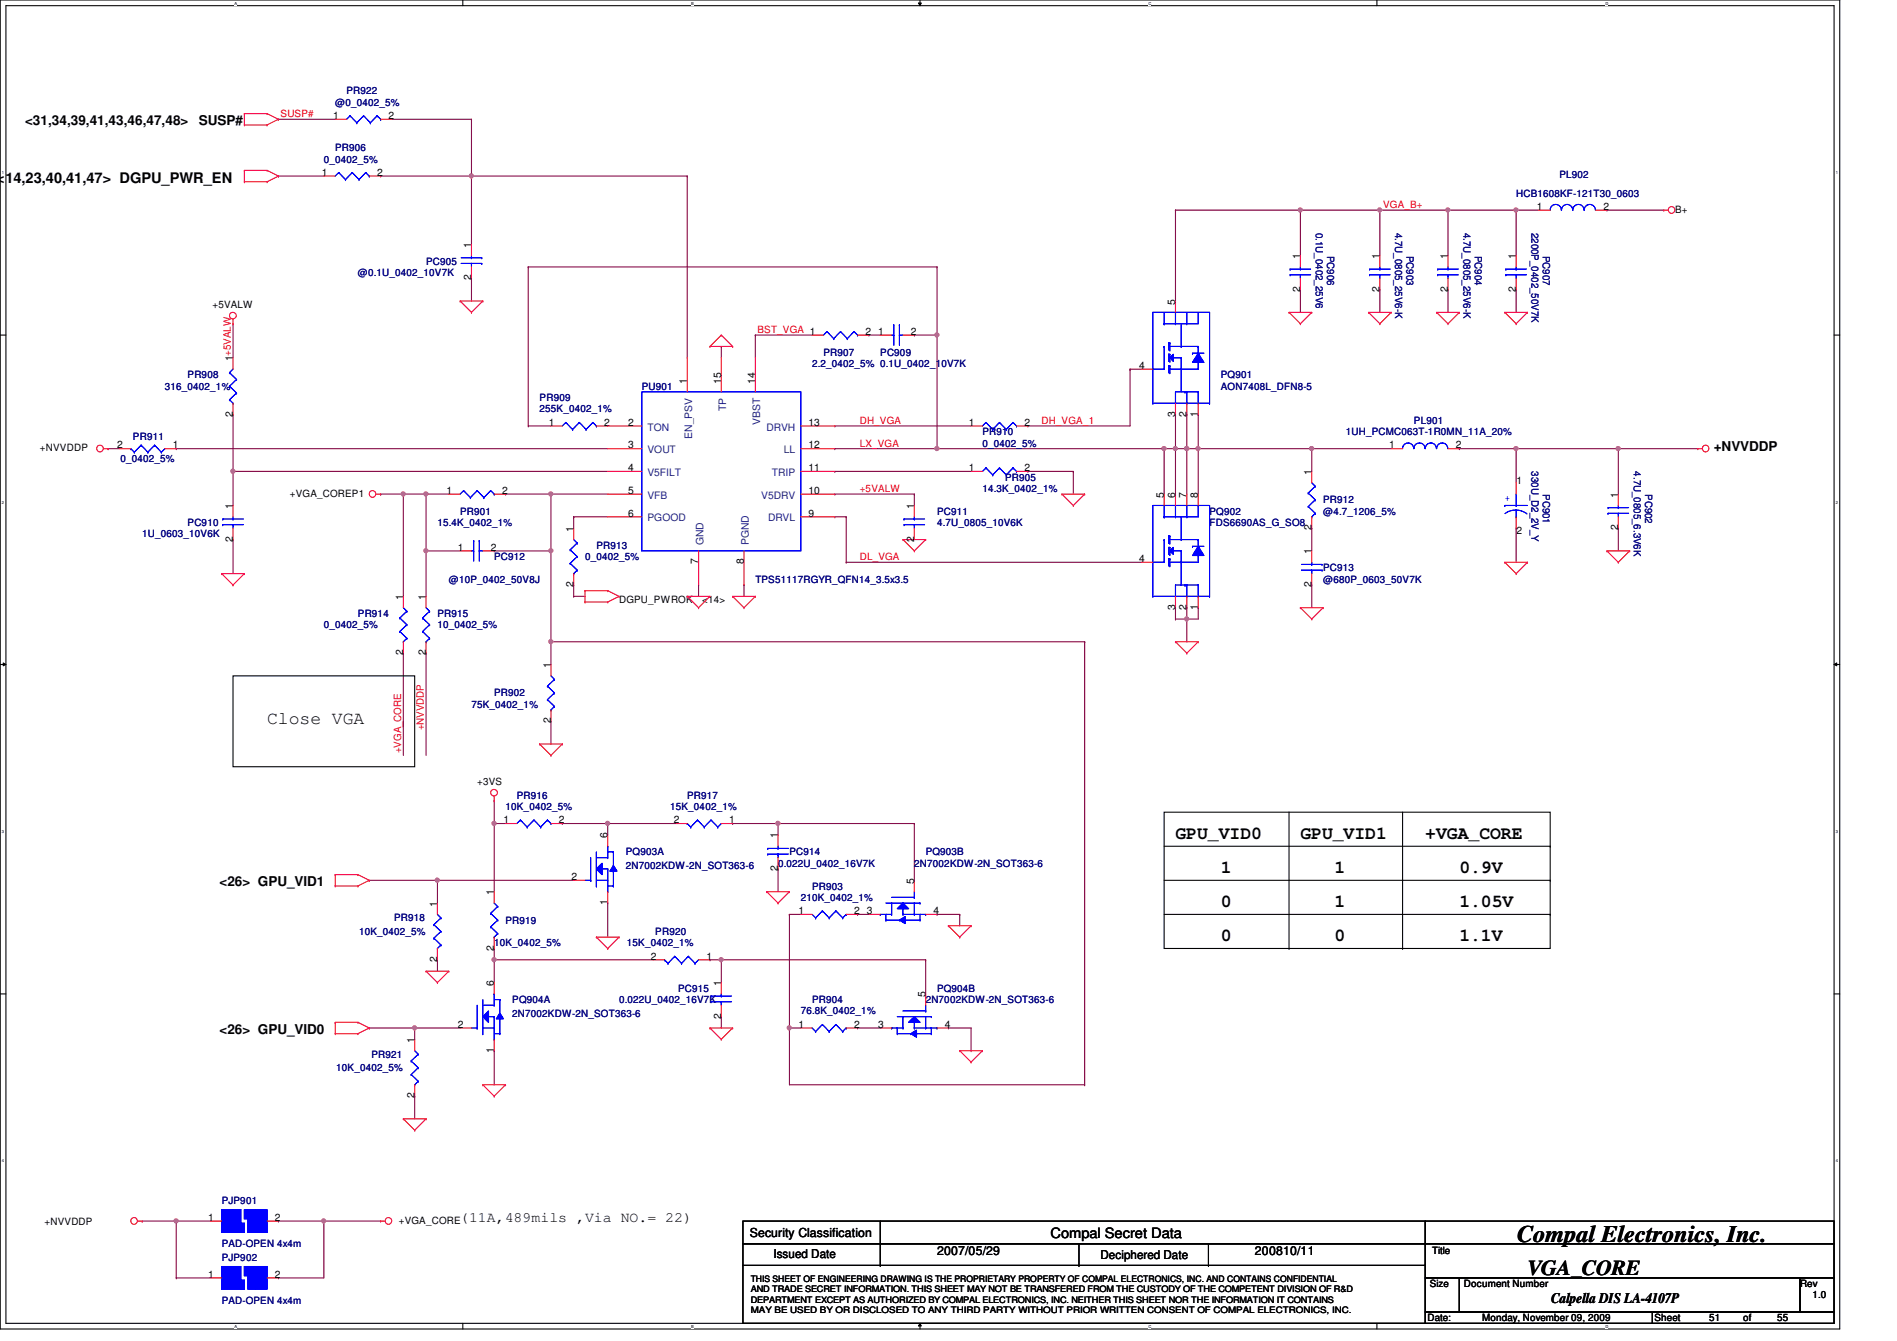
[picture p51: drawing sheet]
<svg xmlns="http://www.w3.org/2000/svg" width="297mm" height="210mm" viewBox="0 0 297 210" stroke-linecap="round" stroke-linejoin="round" font-family="sans-serif">
<defs><g id="words">
<text font-size="3.7" x="237.6" y="194.5">Compal Electronics, Inc.</text>
<text font-size="3.3" x="239.2" y="199.5">VGA_CORE</text>
<g font-size="2.8">
<text x="41.8" y="113.4">Close VGA</text>
<text x="184.1" y="131.3">GPU_VID0</text>
<text x="203.6" y="131.3">GPU_VID1</text>
<text x="223.2" y="131.3">+VGA_CORE</text>
<text x="191.2" y="136.6">1</text>
<text x="209" y="136.6">1</text>
<text x="228.5" y="136.6">0.9V</text>
<text x="191.2" y="141.9">0</text>
<text x="209" y="141.9">1</text>
<text x="228.5" y="141.9">1.05V</text>
<text x="191.2" y="147.3">0</text>
<text x="209" y="147.3">0</text>
<text x="228.5" y="147.3">1.1V</text>
</g>
<g font-size="2.3">
<text x="-.5" y="28.6">&lt;14,23,40,41,47&gt; DGPU_PWR_EN</text>
<text x="72" y="191.2">(11A,489mils ,Via NO.= 22)</text>
<text x="242.9" y="203.9">Calpella DIS LA-4107P</text>
</g>
<text font-size="2.2" x="164.5" y="193.7">Compal Secret Data</text>
<g font-size="2.1">
<text x="3.9" y="19.6">&lt;31,34,39,41,43,46,47,48&gt;</text>
<text x="31.2" y="19.6">SUSP#</text>
<text x="268.3" y="70.6">+NVVDDP</text>
<text x="34.4" y="138.7">&lt;26&gt; GPU_VID1</text>
<text x="34.4" y="161.8">&lt;26&gt; GPU_VID0</text>
</g>
<g font-size="1.9">
<text x="117.4" y="193.6">Security Classification</text>
<text x="121.1" y="196.9">Issued Date</text>
<text x="146.7" y="196.5">2007/05/29</text>
<text x="172.3" y="197.1">Deciphered Date</text>
<text x="196.5" y="196.5">200810/11</text>
</g>
<g font-size="1.6" fill="#000080">
<text x="52.5" y="16.6">@0_0402_5%</text>
<text x="54.3" y="14.8">PR922</text>
<text x="52.5" y="23.7">PR906</text>
<text x="50.7" y="25.4">0_0402_5%</text>
<text x="244.2" y="27.9">PL902</text>
<text x="237.4" y="30.8">HCB1608KF-121T30_0603</text>
<text x="66.7" y="41.4">PC905</text>
<text x="206" y="36.4" transform="rotate(90 206 36.4)">0.1U_0402_25V6</text>
<text x="207.8" y="40" transform="rotate(90 207.8 40)">PC906</text>
<text x="218.5" y="36.4" transform="rotate(90 218.5 36.4)">4.7U_0805_25V6-K</text>
<text x="220.3" y="40" transform="rotate(90 220.3 40)">PC903</text>
<text x="229.1" y="36.4" transform="rotate(90 229.1 36.4)">4.7U_0805_25V6-K</text>
<text x="230.9" y="40" transform="rotate(90 230.9 40)">PC904</text>
<text x="239.8" y="36.4" transform="rotate(90 239.8 36.4)">2200P_0402_50V7K</text>
<text x="241.6" y="40" transform="rotate(90 241.6 40)">PC907</text>
<text x="56" y="43.2">@0.1U_0402_10V7K</text>
<text x="29.4" y="59.2">PR908</text>
<text x="127.2" y="57.4">2.2_0402_5% 0.1U_0402_10V7K</text>
<text x="128.9" y="55.7">PR907</text>
<text x="137.8" y="55.7">PC909</text>
<text x="191.2" y="59.2">PQ901</text>
<text x="25.8" y="61">316_0402_1%</text>
<text x="84.5" y="62.8">PR909</text>
<text x="84.5" y="64.6">255K_0402_1%</text>
<text x="100.5" y="61">PU901</text>
<text x="191.2" y="61">AON7408L_DFN8-5</text>
<text x="20.8" y="68.8">PR911</text>
<text x="153.8" y="68.1">PR910</text>
<text x="153.8" y="69.9">0_0402_5%</text>
<text x="210.7" y="68.1">1UH_PCMC063T-1R0MN_11A_20%</text>
<text x="221.4" y="66.3">PL901</text>
<text x="18.9" y="72.4">0_0402_5%</text>
<text x="153.8" y="77">14.3K_0402_1%</text>
<text x="157.4" y="75.2">PR905</text>
<text x="239.8" y="73.8" transform="rotate(90 239.8 73.8)">330U_D2_2V_Y</text>
<text x="241.6" y="77.3" transform="rotate(90 241.6 77.3)">PC901</text>
<text x="255.8" y="73.8" transform="rotate(90 255.8 73.8)">4.7U_0805_6.3V6K</text>
<text x="257.6" y="77.3" transform="rotate(90 257.6 77.3)">PC902</text>
<text x="29.4" y="82.3">PC910</text>
<text x="68.5" y="82.3">15.4K_0402_1%</text>
<text x="72" y="80.6">PR901</text>
<text x="146.7" y="80.6">PC911</text>
<text x="146.7" y="82.3">4.7U_0805_10V6K</text>
<text x="189.4" y="80.6">PQ902</text>
<text x="189.4" y="82.3">FDS6690AS_G_SO8</text>
<text x="207.2" y="78.8">PR912</text>
<text x="207.2" y="80.6">@4.7_1206_5%</text>
<text x="22.3" y="84.1">1U_0603_10V6K</text>
<text x="77.4" y="87.7">PC912</text>
<text x="91.6" y="87.7">0_0402_5%</text>
<text x="93.4" y="85.9">PR913</text>
<text x="207.2" y="89.5">PC913</text>
<text x="70.3" y="91.2">@10P_0402_50V8J</text>
<text x="118.3" y="91.2">TPS51117RGYR_QFN14_3.5x3.5</text>
<text x="207.2" y="91.2">@680P_0603_50V7K</text>
<text x="50.7" y="98.3">0_0402_5%</text>
<text x="56" y="96.6">PR914</text>
<text x="68.5" y="96.6">PR915</text>
<text x="68.5" y="98.3">10_0402_5%</text>
<text x="73.8" y="110.8">75K_0402_1%</text>
<text x="77.4" y="109">PR902</text>
<text x="80.9" y="125">PR916</text>
<text x="107.6" y="125">PR917</text>
<text x="79.2" y="126.8">10K_0402_5%</text>
<text x="104.9" y="126.8">15K_0402_1%</text>
<text x="98" y="133.9">PQ903A</text>
<text x="98" y="136">2N7002KDW-2N_SOT363-6</text>
<text x="121.8" y="135.7">0.022U_0402_16V7K</text>
<text x="123.6" y="133.9">PC914</text>
<text x="143.2" y="135.7">2N7002KDW-2N_SOT363-6</text>
<text x="144.9" y="133.9">PQ903B</text>
<text x="125.4" y="141">210K_0402_1%</text>
<text x="127.2" y="139.2">PR903</text>
<text x="56.2" y="146.3">10K_0402_5%</text>
<text x="61.7" y="144.2">PR918</text>
<text x="77.4" y="148.1">10K_0402_5%</text>
<text x="79.2" y="144.6">PR919</text>
<text x="98.2" y="148.1">15K_0402_1%</text>
<text x="102.6" y="146.3">PR920</text>
<text x="106.2" y="155.2">PC915</text>
<text x="146.7" y="155.2">PQ904B</text>
<text x="80.2" y="157">PQ904A</text>
<text x="80.2" y="159.1">2N7002KDW-2N_SOT363-6</text>
<text x="96.9" y="157">0.022U_0402_16V7K</text>
<text x="125.4" y="158.8">76.8K_0402_1%</text>
<text x="127.2" y="157">PR904</text>
<text x="144.9" y="157">2N7002KDW-2N_SOT363-6</text>
<text x="52.7" y="167.7">10K_0402_5%</text>
<text x="58.2" y="165.6">PR921</text>
<text x="34.7" y="188.5">PJP901</text>
<text x="34.7" y="197.4">PJP902</text>
<text x="34.7" y="195.2">PAD-OPEN 4x4m</text>
<text x="34.7" y="204.1">PAD-OPEN 4x4m</text>
</g>
<g font-size="1.6" fill="#f00">
<text x="43.9" y="18.3">SUSP#</text>
<text x="216.6" y="32.6">VGA_B+</text>
<text x="118.6" y="52.1">BST_VGA 1</text>
<text x="134.6" y="66.3">DH_VGA</text>
<text x="134.6" y="69.9">LX_VGA</text>
<text x="163.1" y="66.3">DH_VGA_1</text>
<text x="134.6" y="77">+5VALW</text>
<text x="134.6" y="87.7">DL_VGA</text>
<text x="62.8" y="117.9" transform="rotate(-90 62.8 117.9)">+VGA_CORE</text>
<text x="66.4" y="114.3" transform="rotate(-90 66.4 114.3)">+NVVDDP</text>
</g>
<g font-size="1.6">
<text x="52.2" y="18.6">1</text>
<text x="60.8" y="18.6">2</text>
<text x="50.4" y="27.5">1</text>
<text x="59.1" y="27.5">2</text>
<text x="240.6" y="32.9">1</text>
<text x="251.1" y="32.9">2</text>
<text x="262.3" y="33.3">B+</text>
<text x="73.8" y="38.8" transform="rotate(-90 73.8 38.8)">1</text>
<text x="203.6" y="40.6" transform="rotate(-90 203.6 40.6)">1</text>
<text x="216" y="40.6" transform="rotate(-90 216 40.6)">1</text>
<text x="226.7" y="40.6" transform="rotate(-90 226.7 40.6)">1</text>
<text x="237.4" y="40.6" transform="rotate(-90 237.4 40.6)">1</text>
<text x="73.8" y="43.9" transform="rotate(-90 73.8 43.9)">2</text>
<text x="184" y="47.7" transform="rotate(-90 184 47.7)">5</text>
<text x="203.6" y="45.7" transform="rotate(-90 203.6 45.7)">2</text>
<text x="216" y="45.7" transform="rotate(-90 216 45.7)">2</text>
<text x="226.7" y="45.7" transform="rotate(-90 226.7 45.7)">2</text>
<text x="237.4" y="45.7" transform="rotate(-90 237.4 45.7)">2</text>
<text x="33.3" y="48.2">+5VALW</text>
<text x="135.5" y="52.4">2</text>
<text x="137.5" y="52.4">1</text>
<text x="142.6" y="52.4">2</text>
<text x="36.4" y="56.6" transform="rotate(-90 36.4 56.6)">1+5VALW</text>
<text x="178.4" y="57.7">4</text>
<text x="36.4" y="65.2" transform="rotate(-90 36.4 65.2)">2</text>
<text x="107.6" y="60.1" transform="rotate(-90 107.6 60.1)">1</text>
<text x="112.9" y="60.1" transform="rotate(-90 112.9 60.1)">15</text>
<text x="118.2" y="60.1" transform="rotate(-90 118.2 60.1)">14</text>
<text x="184" y="65.2" transform="rotate(-90 184 65.2)">3</text>
<text x="185.8" y="65.2" transform="rotate(-90 185.8 65.2)">2</text>
<text x="187.6" y="65.2" transform="rotate(-90 187.6 65.2)">1</text>
<text x="6.3" y="70.6">+NVVDDP</text>
<text x="18.4" y="70.2">2</text>
<text x="27" y="70.2">1</text>
<text x="85.9" y="66.6">1</text>
<text x="94.6" y="66.6">2</text>
<text x="98.4" y="70.2">3</text>
<text x="98.4" y="66.6">2</text>
<text x="126.6" y="66.6">13</text>
<text x="126.6" y="70.2">12</text>
<text x="151.7" y="66.6">1</text>
<text x="160.4" y="66.6">2</text>
<text x="217.5" y="70.2">1</text>
<text x="228" y="70.2">2</text>
<text x="45.4" y="77.7">+VGA_COREP1</text>
<text x="69.9" y="77.3">1</text>
<text x="78.6" y="77.3">2</text>
<text x="98.4" y="73.7">4</text>
<text x="98.4" y="77.3">5</text>
<text x="126.6" y="73.7">11</text>
<text x="126.6" y="77.3">10</text>
<text x="151.7" y="73.7">1</text>
<text x="160.4" y="73.7">2</text>
<text x="182.2" y="77.9" transform="rotate(-90 182.2 77.9)">5</text>
<text x="184" y="77.9" transform="rotate(-90 184 77.9)">6</text>
<text x="185.8" y="77.9" transform="rotate(-90 185.8 77.9)">7</text>
<text x="187.6" y="77.9" transform="rotate(-90 187.6 77.9)">8</text>
<text x="205.4" y="74.3" transform="rotate(-90 205.4 74.3)">1</text>
<text x="237.4" y="75.7">1</text>
<text x="253.4" y="77.9" transform="rotate(-90 253.4 77.9)">1</text>
<text x="36.4" y="79.7" transform="rotate(-90 36.4 79.7)">1</text>
<text x="89.8" y="83.2" transform="rotate(-90 89.8 83.2)">1</text>
<text x="98.4" y="80.9">6</text>
<text x="126.6" y="80.9">9</text>
<text x="143.1" y="79.7" transform="rotate(-90 143.1 79.7)">1</text>
<text x="205.4" y="83" transform="rotate(-90 205.4 83)">2</text>
<text x="237.4" y="83.6">2</text>
<text x="253.4" y="83" transform="rotate(-90 253.4 83)">2</text>
<text x="36.4" y="84.8" transform="rotate(-90 36.4 84.8)">2</text>
<text x="71.7" y="86.2">1</text>
<text x="76.8" y="86.2">2</text>
<text x="109.3" y="88.3" transform="rotate(-90 109.3 88.3)">7</text>
<text x="116.5" y="88.3" transform="rotate(-90 116.5 88.3)">8</text>
<text x="143.1" y="84.8" transform="rotate(-90 143.1 84.8)">2</text>
<text x="178.4" y="88">4</text>
<text x="205.4" y="86.8" transform="rotate(-90 205.4 86.8)">1</text>
<text x="63.1" y="93.9" transform="rotate(-90 63.1 93.9)">1</text>
<text x="66.7" y="93.9" transform="rotate(-90 66.7 93.9)">1</text>
<text x="89.8" y="91.9" transform="rotate(-90 89.8 91.9)">2</text>
<text x="96.9" y="94.4">DGPU_PWROK</text>
<text x="109.9" y="94.4">&lt;14&gt;</text>
<text x="184" y="95.5" transform="rotate(-90 184 95.5)">3</text>
<text x="185.8" y="95.5" transform="rotate(-90 185.8 95.5)">2</text>
<text x="187.6" y="95.5" transform="rotate(-90 187.6 95.5)">1</text>
<text x="205.4" y="91.9" transform="rotate(-90 205.4 91.9)">2</text>
<text x="63.1" y="102.6" transform="rotate(-90 63.1 102.6)">2</text>
<text x="66.7" y="102.6" transform="rotate(-90 66.7 102.6)">2</text>
<text x="86.2" y="104.6" transform="rotate(-90 86.2 104.6)">1</text>
<text x="86.2" y="113.2" transform="rotate(-90 86.2 113.2)">2</text>
<text x="74.7" y="122.9">+3VS</text>
<text x="78.8" y="128.9">1</text>
<text x="87.5" y="128.9">2</text>
<text x="95.1" y="131.2" transform="rotate(-90 95.1 131.2)">6</text>
<text x="105.5" y="128.9">2</text>
<text x="114.2" y="128.9">1</text>
<text x="121.8" y="131.2" transform="rotate(-90 121.8 131.2)">1</text>
<text x="89.5" y="137.8">2</text>
<text x="121.8" y="136.4" transform="rotate(-90 121.8 136.4)">2</text>
<text x="68.4" y="141.9" transform="rotate(-90 68.4 141.9)">1</text>
<text x="77.3" y="140.1" transform="rotate(-90 77.3 140.1)">1</text>
<text x="95.1" y="141.7" transform="rotate(-90 95.1 141.7)">1</text>
<text x="125" y="143.1">1</text>
<text x="133.7" y="143.1">2</text>
<text x="135.7" y="143.1">3</text>
<text x="143.1" y="138.3" transform="rotate(-90 143.1 138.3)">5</text>
<text x="146.2" y="143.1">4</text>
<text x="77.3" y="148.8" transform="rotate(-90 77.3 148.8)">2</text>
<text x="68.4" y="150.6" transform="rotate(-90 68.4 150.6)">2</text>
<text x="77.3" y="154.3" transform="rotate(-90 77.3 154.3)">6</text>
<text x="101.9" y="150.2">2</text>
<text x="110.6" y="150.2">1</text>
<text x="112.9" y="154.3" transform="rotate(-90 112.9 154.3)">1</text>
<text x="71.7" y="160.9">2</text>
<text x="112.9" y="159.5" transform="rotate(-90 112.9 159.5)">2</text>
<text x="125" y="160.9">1</text>
<text x="133.7" y="160.9">2</text>
<text x="137.5" y="160.9">3</text>
<text x="144.9" y="156.1" transform="rotate(-90 144.9 156.1)">5</text>
<text x="148" y="160.9">4</text>
<text x="64.9" y="163.2" transform="rotate(-90 64.9 163.2)">1</text>
<text x="77.3" y="164.8" transform="rotate(-90 77.3 164.8)">1</text>
<text x="64.9" y="171.9" transform="rotate(-90 64.9 171.9)">2</text>
<text x="7" y="191.7">+NVVDDP</text>
<text x="32.6" y="191.1">1</text>
<text x="43" y="191.1">2</text>
<text x="62.4" y="191.5">+VGA_CORE</text>
<text x="224.2" y="196.3">Title</text>
<text x="32.6" y="200">1</text>
<text x="43" y="200">2</text>
<text x="223.9" y="201.5">Size</text>
<text x="229.2" y="201.5">Document Number</text>
<text x="281.9" y="201.5">Rev</text>
<text x="283.8" y="203.2">1.0</text>
<text x="223.5" y="206.8">Date:</text>
<text x="232.1" y="206.8">Monday, November 09, 2009</text>
<text x="259.1" y="206.8">Sheet</text>
<text x="267.6" y="206.8">51</text>
<text x="273" y="206.8">of</text>
<text x="278.3" y="206.8">55</text>
</g>
<g font-size="1.6" fill="#004080">
<text x="113.7" y="64.3" transform="rotate(-90 113.7 64.3)">TP</text>
<text x="101.4" y="71">VOUT</text>
<text x="101.4" y="67.4">TON</text>
<text x="108.4" y="68.7" transform="rotate(-90 108.4 68.7)">EN_PSV</text>
<text x="119" y="66.5" transform="rotate(-90 119 66.5)">VBST</text>
<text x="120" y="67.4">DRVH</text>
<text x="122.7" y="71">LL</text>
<text x="101.4" y="74.5">V5FILT</text>
<text x="120.9" y="74.5">TRIP</text>
<text x="101.4" y="78.1">VFB</text>
<text x="101.4" y="81.6">PGOOD</text>
<text x="119.2" y="78.1">V5DRV</text>
<text x="120.3" y="81.6">DRVL</text>
<text x="110.1" y="85.3" transform="rotate(-90 110.1 85.3)">GND</text>
<text x="117.3" y="85.3" transform="rotate(-90 117.3 85.3)">PGND</text>
</g>
<text font-size="1.6" fill="#00f" x="235.6" y="78.4">+</text>
<g font-size="1.4">
<text x="117.6" y="200.6">THIS SHEET OF ENGINEERING DRAWING IS THE PROPRIETARY PROPERTY OF COMPAL ELECTRONICS, INC. AND CONTAINS CONFIDENTIAL</text>
<text x="117.6" y="202.3">AND TRADE SECRET INFORMATION. THIS SHEET MAY NOT BE TRANSFERED FROM THE CUSTODY OF THE COMPETENT DIVISION OF R&amp;D</text>
<text x="117.6" y="203.9">DEPARTMENT EXCEPT AS AUTHORIZED BY COMPAL ELECTRONICS, INC. NEITHER THIS SHEET NOR THE INFORMATION IT CONTAINS</text>
<text x="117.6" y="205.6">MAY BE USED BY OR DISCLOSED TO ANY THIRD PARTY WITHOUT PRIOR WRITTEN CONSENT OF COMPAL ELECTRONICS, INC.</text>
</g>
<g font-size=".6">
<text x="36.7" y=".7">A</text>
<text x="108.2" y=".7">B</text>
<text x="179.8" y=".7">C</text>
<text x="251.4" y=".7">D</text>
<text x=".3" y="27.3">1</text>
<text x="287.4" y="27.3">1</text>
<text x=".3" y="78.8">2</text>
<text x="287.4" y="78.8">2</text>
<text x=".3" y="130.4">3</text>
<text x="287.4" y="130.4">3</text>
<text x=".3" y="181.9">4</text>
<text x="287.4" y="181.9">4</text>
<text x="36.7" y="207.9">A</text>
<text x="108.2" y="207.9">B</text>
<text x="179.8" y="207.9">C</text>
<text x="251.4" y="207.9">D</text>
</g>
</g></defs>
<path d="M0 0h288.1v208h-288.1zM.9 .9h286.3v206.2h-286.3z" fill="none" stroke="#000" stroke-width=".17"/>
<g fill="#fff">
<path d="M36.7 .1h.4v.7h-.4z"/>
<path d="M36.7 207.3h.4v.7h-.4z"/>
</g>
<path d="M72.5 0v.9M72.5 207.1v.9" fill="none" stroke="#000" stroke-width=".17"/>
<g fill="#fff">
<path d="M108.2 .1h.5v.7h-.5z"/>
<path d="M108.2 207.3h.5v.7h-.5z"/>
</g>
<path d="M144.1 0v.9M144.1 207.1v.9" fill="none" stroke="#000" stroke-width=".17"/>
<path d="M143.8 .5h.5l-.2 .4zM144.1 207.1l.2 .5h-.5z" fill="#000"/>
<path d="M143.8 .5h.5l-.2 .4zM144.1 207.1l.2 .5h-.5z" fill="none" stroke="#000" stroke-width=".16"/>
<g fill="#fff">
<path d="M179.8 .1h.5v.7h-.5z"/>
<path d="M179.8 207.3h.5v.7h-.5z"/>
</g>
<path d="M215.6 0v.9M215.6 207.1v.9" fill="none" stroke="#000" stroke-width=".17"/>
<g fill="#fff">
<path d="M251.4 .1h.4v.7h-.4z"/>
<path d="M251.4 207.3h.4v.7h-.4z"/>
<path d="M.3 26.7h.3v.7h-.3z"/>
<path d="M287.4 26.7h.4v.7h-.4z"/>
<path d="M.3 78.2h.3v.8h-.3z"/>
<path d="M287.4 78.2h.4v.8h-.4z"/>
</g>
<path d="M0 52.5h.9M287.2 52.5h.9" fill="none" stroke="#000" stroke-width=".17"/>
<g fill="#fff">
<path d="M.3 129.8h.3v.7h-.3z"/>
<path d="M287.4 129.8h.4v.7h-.4z"/>
</g>
<path d="M0 104h.9M287.2 104h.9" fill="none" stroke="#000" stroke-width=".17"/>
<path d="M.5 103.8l.4 .2-.4 .2zM287.2 104l.4-.2v.4z" fill="#000"/>
<path d="M.5 103.8l.4 .2-.4 .2zM287.2 104l.4-.2v.4z" fill="none" stroke="#000" stroke-width=".16"/>
<g fill="#fff">
<path d="M.3 181.4h.3v.7h-.3z"/>
<path d="M287.4 181.4h.4v.7h-.4z"/>
</g>
<path d="M0 155.6h.9M287.2 155.6h.9" fill="none" stroke="#000" stroke-width=".17"/>
<path d="M27.6 191.1h.1M27.6 191.1h5.3" fill="none" stroke="#800040" stroke-width=".17"/>
<circle cx="27.6" cy="191.1" r=".32" fill="#f0f"/>
<circle cx="27.6" cy="191.1" r=".32" fill="none" stroke="#f0f" stroke-width=".17"/>
<path d="M22.3 191.1h.1M22.3 191.1h5.3M27.6 191.1h.1M27.6 191.1v8.9M50.7 191.1h.1M50.7 191.1v8.9h-7.1M50.7 191.1h8.9M27.6 200h.1M27.6 200h5.3M43.6 200h.1" fill="none" stroke="#800040" stroke-width=".17"/>
<circle cx="50.7" cy="191.1" r=".32" fill="#f0f"/>
<circle cx="50.7" cy="191.1" r=".32" fill="none" stroke="#f0f" stroke-width=".17"/>
<g fill="none" stroke="#800040" stroke-width=".17">
<path d="M203.6 32.9h.1M203.6 32.9h12.5M82.7 41.8h.1M82.7 41.8h64M146.7 41.8h.1M146.7 41.8v10.7M109.4 91.6h.1M109.4 91.6v1.7M185.8 96.9h.1M185.8 96.9h1.8M143.2 128.9h.1M143.2 128.9v8.9"/>
<path d="M43.6 191.1h.1M43.6 191.1h7.1"/>
</g>
<circle cx="203.6" cy="32.9" r=".32" fill="#f0f"/>
<circle cx="203.6" cy="32.9" r=".32" fill="none" stroke="#f0f" stroke-width=".17"/>
<path d="M187.6 70.2h.1M187.6 70.2h17.8M205.4 70.2h.1M205.4 70.2v3.6M187.6 95.1h.1M187.6 95.1v1.8M77.4 164.5h.1M77.4 164.5v5.3" fill="none" stroke="#800040" stroke-width=".17"/>
<circle cx="187.6" cy="70.2" r=".32" fill="#f0f"/>
<circle cx="187.6" cy="70.2" r=".32" fill="none" stroke="#f0f" stroke-width=".17"/>
<path d="M182.3 70.2h.1M182.3 70.2h1.8M187.6 64.9h.1M187.6 64.9v5.3M205.4 82.7h.1M205.4 82.7v3.5M146.7 143.1h.1M146.7 143.1h3.6M150.3 143.1h.1M150.3 143.1v1.8M134.3 160.9h.1M134.3 160.9h3.5" fill="none" stroke="#800040" stroke-width=".17"/>
<circle cx="184" cy="70.2" r=".32" fill="#f0f"/>
<circle cx="184" cy="70.2" r=".32" fill="none" stroke="#f0f" stroke-width=".17"/>
<circle cx="182.3" cy="70.2" r=".32" fill="#f0f"/>
<circle cx="182.3" cy="70.2" r=".32" fill="none" stroke="#f0f" stroke-width=".17"/>
<g fill="none" stroke="#800040" stroke-width=".17">
<path d="M216.1 32.9h.1M216.1 32.9v7.1M251.6 32.9h.1M251.6 32.9h8.9M86.3 77.3h.1M86.3 77.3h8.9M184.1 70.2h.1M184.1 70.2v7.1M237.4 70.2h.1M237.4 70.2h16M253.4 70.2h.1M253.4 70.2v7.1"/>
<path d="M132.5 88h.1M132.5 88h46.2M253.4 82.7h.1M253.4 82.7v3.5"/>
</g>
<circle cx="86.2" cy="77.3" r=".32" fill="#f0f"/>
<circle cx="86.2" cy="77.3" r=".32" fill="none" stroke="#f0f" stroke-width=".17"/>
<path d="M226.7 32.9h.1M226.7 32.9v7.1M237.4 32.9h.1M237.4 32.9h3.6M79.2 77.3h.1M79.2 77.3h7.1" fill="none" stroke="#800040" stroke-width=".17"/>
<circle cx="237.4" cy="32.9" r=".32" fill="#f0f"/>
<circle cx="237.4" cy="32.9" r=".32" fill="none" stroke="#f0f" stroke-width=".17"/>
<path d="M160.9 66.7h.1M160.9 66.7h16M253.4 70.2h.1M253.4 70.2h12.4M86.3 112.9h.1M86.3 112.9v3.6" fill="none" stroke="#800040" stroke-width=".17"/>
<circle cx="253.4" cy="70.2" r=".32" fill="#f0f"/>
<circle cx="253.4" cy="70.2" r=".32" fill="none" stroke="#f0f" stroke-width=".17"/>
<path d="M184.1 32.9h.1M184.1 32.9v14.2M226.7 32.9h.1M226.7 32.9h10.7M237.4 32.9h.1M237.4 32.9v7.1M59.6 77.3h.1M59.6 77.3h7.1M63.2 77.3h.1M205.4 91.6h.1M205.4 91.6v3.5" fill="none" stroke="#800040" stroke-width=".17"/>
<circle cx="226.7" cy="32.9" r=".32" fill="#f0f"/>
<circle cx="226.7" cy="32.9" r=".32" fill="none" stroke="#f0f" stroke-width=".17"/>
<g fill="none" stroke="#800040" stroke-width=".17">
<path d="M43.6 27.6h.1M43.6 27.6h7.1M73.8 27.6h.1M73.8 27.6v10.6M73.8 27.6h33.8M107.6 27.6h.1M107.6 27.6v28.4M36.5 50.7h.1M36.5 50.7v5.3M73.8 43.6h.1M73.8 43.6v3.5M112.9 54.2h.1"/>
<path d="M112.9 54.2v1.8M237.4 45.3h.1M237.4 45.3v3.6M16.9 70.2h.1M16.9 70.2h1.8M27.6 70.2h.1M27.6 70.2h67.6M36.5 64.9h.1M36.5 64.9v8.9M82.7 66.7h.1M82.7 66.7h3.6M130.7 66.7h.1"/>
<path d="M130.7 77.3h.1M130.7 73.8h.1M130.7 70.2h.1M130.7 66.7h21.4M130.7 77.3h12.5M130.7 70.2h16M130.7 73.8h21.4M143.2 77.3h.1M143.2 77.3v1.8M237.4 70.2h.1M237.4 70.2v5.4M36.5 84.5h.1"/>
<path d="M36.5 84.5v5.3M237.4 82.7h.1M237.4 82.7v5.3M66.7 102.2h.1M66.7 102.2v16M86.3 100.5h.1M86.3 100.5v3.5M77.4 125.3h.1M77.4 125.3v3.6M112.9 159.1h.1M112.9 159.1v1.8M148.5 160.9h.1"/>
<path d="M148.5 160.9h3.6v3.6M152.1 164.5h.1"/>
</g>
<circle cx="237.4" cy="70.2" r=".32" fill="#f0f"/>
<circle cx="237.4" cy="70.2" r=".32" fill="none" stroke="#f0f" stroke-width=".17"/>
<path d="M146.7 70.2h.1M146.7 70.2h35.6M182.3 70.2h.1M182.3 70.2v7.1M228.5 70.2h.1M228.5 70.2h8.9M63.2 102.2h.1M63.2 102.2v16" fill="none" stroke="#800040" stroke-width=".17"/>
<circle cx="146.7" cy="70.2" r=".32" fill="#f0f"/>
<circle cx="146.7" cy="70.2" r=".32" fill="none" stroke="#f0f" stroke-width=".17"/>
<g fill="none" stroke="#800040" stroke-width=".17">
<path d="M184.1 32.9h.1M184.1 32.9h19.5M203.6 32.9h.1M203.6 32.9v7.1M203.6 45.3h.1M203.6 45.3v3.6M185.8 70.2h.1M185.8 70.2v7.1M187.6 70.2h.1M187.6 70.2v7.1M89.8 93.3h.1M89.8 80.9h.1"/>
<path d="M89.8 93.3h1.8M89.8 80.9v1.8M89.8 80.9h5.4M95.2 128.9h.1M95.2 128.9v1.8"/>
</g>
<circle cx="95.1" cy="128.9" r=".32" fill="#f0f"/>
<circle cx="95.1" cy="128.9" r=".32" fill="none" stroke="#f0f" stroke-width=".17"/>
<path d="M146.7 52.5h.1M146.7 52.5v17.7M130.7 80.9h.1M130.7 80.9h1.8M88 128.9h.1M88 128.9h7.2" fill="none" stroke="#800040" stroke-width=".17"/>
<circle cx="146.7" cy="52.4" r=".32" fill="#f0f"/>
<circle cx="146.7" cy="52.4" r=".32" fill="none" stroke="#f0f" stroke-width=".17"/>
<path d="M63.2 77.3h.1M63.2 77.3v16M89.8 91.6h.1M89.8 91.6v1.7M123.6 169.8h46.2M169.8 169.8h.1" fill="none" stroke="#800040" stroke-width=".17"/>
<circle cx="63.1" cy="77.3" r=".32" fill="#f0f"/>
<circle cx="63.1" cy="77.3" r=".32" fill="none" stroke="#f0f" stroke-width=".17"/>
<g fill="none" stroke="#800040" stroke-width=".17">
<path d="M176.9 57.8h.1M176.9 57.8v8.9M176.9 57.8h1.8M132.5 80.9h.1M132.5 80.9v7.1M77.4 128.9h.1M77.4 128.9v10.7M114.7 128.9h.1M114.7 128.9h7.1M121.8 136h.1M121.8 136v3.6M77.4 148.5h.1"/>
<path d="M77.4 148.5v1.7M111.2 150.2h.1M111.2 150.2h1.7M112.9 150.2h.1M112.9 150.2v3.6"/>
</g>
<circle cx="77.4" cy="128.9" r=".32" fill="#f0f"/>
<circle cx="77.4" cy="128.9" r=".32" fill="none" stroke="#f0f" stroke-width=".17"/>
<path d="M169.8 100.5h.1M169.8 100.5v69.3M64.9 160.9h.1M64.9 160.9v1.8M64.9 160.9h7.1" fill="none" stroke="#800040" stroke-width=".17"/>
<circle cx="64.9" cy="160.9" r=".32" fill="#f0f"/>
<circle cx="64.9" cy="160.9" r=".32" fill="none" stroke="#f0f" stroke-width=".17"/>
<path d="M112.9 150.2h.1M112.9 150.2h32M64.9 171.6h.1M64.9 171.6v3.5" fill="none" stroke="#800040" stroke-width=".17"/>
<circle cx="112.9" cy="150.2" r=".32" fill="#f0f"/>
<circle cx="112.9" cy="150.2" r=".32" fill="none" stroke="#f0f" stroke-width=".17"/>
<path d="M123.6 160.9h.1M123.6 160.9v8.9" fill="none" stroke="#800040" stroke-width=".17"/>
<circle cx="123.6" cy="160.9" r=".32" fill="#f0f"/>
<circle cx="123.6" cy="160.9" r=".32" fill="none" stroke="#f0f" stroke-width=".17"/>
<g fill="none" stroke="#800040" stroke-width=".17">
<path d="M184.1 96.9h.1M185.8 95.1h.1M185.8 95.1v1.8h-1.7M77.4 128.9h.1M77.4 128.9h1.8M95.2 128.9h.1M95.2 128.9h10.6M77.4 150.2h.1M77.4 150.2h24.9M123.6 143.1h.1M123.6 143.1h1.8M57.8 160.9h.1"/>
<path d="M57.8 160.9h7.1M123.6 160.9h.1M123.6 160.9h1.8"/>
</g>
<circle cx="77.4" cy="150.2" r=".32" fill="#f0f"/>
<circle cx="77.4" cy="150.2" r=".32" fill="none" stroke="#f0f" stroke-width=".17"/>
<path d="M57.8 137.8h.1M57.8 137.8h32M68.5 137.8h.1M68.5 137.8v3.6M68.5 150.2h.1M68.5 150.2v1.8M123.6 143.1h.1M123.6 143.1v17.8" fill="none" stroke="#800040" stroke-width=".17"/>
<circle cx="68.5" cy="137.8" r=".32" fill="#f0f"/>
<circle cx="68.5" cy="137.8" r=".32" fill="none" stroke="#f0f" stroke-width=".17"/>
<path d="M121.8 128.9h.1M121.8 128.9h21.4" fill="none" stroke="#800040" stroke-width=".17"/>
<circle cx="121.8" cy="128.9" r=".32" fill="#f0f"/>
<circle cx="121.8" cy="128.9" r=".32" fill="none" stroke="#f0f" stroke-width=".17"/>
<path d="M66.7 77.3h.1M66.7 77.3v8.9M66.7 86.2h.1M66.7 86.2h5.3M121.8 128.9h.1M121.8 128.9v1.8M144.9 150.2h.1M144.9 150.2v5.4" fill="none" stroke="#800040" stroke-width=".17"/>
<circle cx="66.7" cy="77.3" r=".32" fill="#f0f"/>
<circle cx="66.7" cy="77.3" r=".32" fill="none" stroke="#f0f" stroke-width=".17"/>
<path d="M86.3 77.3h.1M86.3 77.3v8.9h-8.9M185.8 70.2h.1M185.8 70.2h1.8M77.4 86.2h.1" fill="none" stroke="#800040" stroke-width=".17"/>
<circle cx="185.8" cy="70.2" r=".32" fill="#f0f"/>
<circle cx="185.8" cy="70.2" r=".32" fill="none" stroke="#f0f" stroke-width=".17"/>
<path d="M216.1 45.3h.1M216.1 45.3v3.6M185.8 96.9h.1M185.8 96.9v3.6M86.3 100.5h83.5M169.8 100.5h.1" fill="none" stroke="#800040" stroke-width=".17"/>
<circle cx="185.8" cy="96.9" r=".32" fill="#f0f"/>
<circle cx="185.8" cy="96.9" r=".32" fill="none" stroke="#f0f" stroke-width=".17"/>
<path d="M185.8 64.9h.1M185.8 64.9v5.3M205.4 70.2h.1M205.4 70.2h12.4" fill="none" stroke="#800040" stroke-width=".17"/>
<circle cx="205.4" cy="70.2" r=".32" fill="#f0f"/>
<circle cx="205.4" cy="70.2" r=".32" fill="none" stroke="#f0f" stroke-width=".17"/>
<path d="M118.3 52.5h.1M118.3 52.5v3.5M66.7 77.3h.1M66.7 77.3h3.6M86.3 86.2h.1M86.3 86.2v14.3" fill="none" stroke="#800040" stroke-width=".17"/>
<circle cx="86.2" cy="100.4" r=".32" fill="#f0f"/>
<circle cx="86.2" cy="100.4" r=".32" fill="none" stroke="#f0f" stroke-width=".17"/>
<circle cx="86.2" cy="86.2" r=".32" fill="#f0f"/>
<circle cx="86.2" cy="86.2" r=".32" fill="none" stroke="#f0f" stroke-width=".17"/>
<path d="M216.1 32.9h.1M216.1 32.9h10.6M226.7 45.3h.1M226.7 45.3v3.6" fill="none" stroke="#800040" stroke-width=".17"/>
<circle cx="216" cy="32.9" r=".32" fill="#f0f"/>
<circle cx="216" cy="32.9" r=".32" fill="none" stroke="#f0f" stroke-width=".17"/>
<path d="M66.7 86.2h.1M66.7 86.2v7.1" fill="none" stroke="#800040" stroke-width=".17"/>
<circle cx="66.7" cy="86.2" r=".32" fill="#f0f"/>
<circle cx="66.7" cy="86.2" r=".32" fill="none" stroke="#f0f" stroke-width=".17"/>
<path d="M36.5 73.8h.1M36.5 73.8h58.7" fill="none" stroke="#800040" stroke-width=".17"/>
<circle cx="36.5" cy="73.8" r=".32" fill="#f0f"/>
<circle cx="36.5" cy="73.8" r=".32" fill="none" stroke="#f0f" stroke-width=".17"/>
<g fill="none" stroke="#800040" stroke-width=".17">
<path d="M82.7 41.8h.1M82.7 41.8v24.9M118.3 52.5h.1M118.3 52.5h8.9M136.1 52.5h.1M136.1 52.5h1.7M143.2 52.5h.1M143.2 52.5h3.5M36.5 73.8h.1M36.5 73.8v5.3M160.9 73.8h.1M160.9 73.8h7.2"/>
<path d="M168.1 73.8h.1M168.1 73.8v3.5M184.1 64.9h.1M184.1 70.2h.1M184.1 64.9v5.3M184.1 70.2h1.7M116.5 91.6h.1M116.5 91.6v1.7M184.1 95.1h.1M184.1 95.1v1.8"/>
</g>
<circle cx="185.8" cy="70.2" r=".32" fill="#f0f"/>
<circle cx="185.8" cy="70.2" r=".32" fill="none" stroke="#f0f" stroke-width=".17"/>
<path d="M59.6 27.6h.1M59.6 27.6h14.2M77.4 150.2h.1M77.4 150.2v3.6M95.2 141.4h.1M95.2 141.4v5.3M134.3 143.1h.1M134.3 143.1h1.8" fill="none" stroke="#800040" stroke-width=".17"/>
<circle cx="73.8" cy="27.5" r=".32" fill="#f0f"/>
<circle cx="73.8" cy="27.5" r=".32" fill="none" stroke="#f0f" stroke-width=".17"/>
<path d="M43.6 18.7h.1M43.6 18.7h8.9M61.4 18.7h12.4M73.8 18.7h.1M73.8 18.7v8.9M73.8 27.6h.1" fill="none" stroke="#800040" stroke-width=".17"/>
<g fill="none" stroke="#f00" stroke-width=".17">
<path d="M38.3 19.6h.1M38.3 17.8h.1M38.3 17.8v1.8M38.3 17.8h3.5M38.3 19.6h3.5M41.8 17.8h.1M41.8 19.6h.1M41.8 17.8l1.8 .9M43.6 18.7h.1M43.6 18.7l-1.8 .9M38.3 26.7h.1M38.3 28.4h.1"/>
<path d="M38.3 26.7h3.5M38.3 26.7v1.7M38.3 28.4h3.5M41.8 26.7h.1M41.8 28.4h.1M41.8 26.7l1.8 .9M43.6 27.6h.1M43.6 27.6l-1.8 .8M260.5 32.9h.1M260.5 32.9h.7M36.5 50.7h.1M36.5 50v.7"/>
<path d="M72 47.1h.1M72 47.1h3.6M72 47.1l1.8 1.8M73.8 48.9h.1M75.6 47.1h.1M75.6 47.1l-1.8 1.8M111.2 54.2h.1M111.2 54.2h3.5M112.9 52.5h.1M112.9 52.5l-1.7 1.7M112.9 52.5l1.8 1.7M114.7 54.2h.1"/>
<path d="M201.8 48.9h.1M201.8 48.9h3.6M201.8 48.9l1.8 1.8M203.6 50.7h.1M205.4 48.9h.1M205.4 48.9l-1.8 1.8M214.3 48.9h.1M214.3 48.9h3.5M214.3 48.9l1.8 1.8M216.1 50.7h.1M217.8 48.9h.1M217.8 48.9l-1.7 1.8"/>
<path d="M225 48.9h.1M225 48.9h3.5M225 48.9l1.7 1.8M226.7 50.7h.1M228.5 48.9h.1M228.5 48.9l-1.8 1.8M235.6 48.9h.1M235.6 48.9h3.6M235.6 48.9l1.8 1.8M237.4 50.7h.1M239.2 48.9h.1M239.2 48.9l-1.8 1.8"/>
<path d="M16.2 70.2h.7M16.9 70.2h.1M18.7 70.2h1.8M25.8 70.2h1.8M58.9 77.3h.7M59.6 77.3h.1M166.3 77.3h.1M166.3 77.3h3.5M166.3 77.3l1.8 1.8M168.1 79.1h.1M169.8 77.3h.1M169.8 77.3l-1.7 1.8"/>
<path d="M265.8 70.2h.1M265.8 70.2h.8M34.7 89.8h.1M34.7 89.8h3.6M34.7 89.8l1.8 1.8M36.5 91.6h.1M38.3 89.8h.1M38.3 89.8l-1.8 1.8M63.2 93.3v1.8M91.6 94.2h.1M91.6 92.5h.1M91.6 92.5h3.6"/>
<path d="M91.6 94.2h3.6M91.6 92.5v1.7M95.2 92.5h.1M95.2 94.2h.1M95.2 92.5l1.7 .8M96.9 93.3h.1M96.9 93.3l-1.7 .9M107.6 93.3h.1M107.6 93.3h3.6M107.6 93.3l1.8 1.8M109.4 95.1h.1M111.2 93.3h.1"/>
<path d="M111.2 93.3l-1.8 1.8M114.7 93.3h.1M114.7 93.3h3.6M114.7 93.3l1.8 1.8M116.5 95.1h.1M118.3 93.3h.1M118.3 93.3l-1.8 1.8M141.4 84.5h.1M141.4 84.5h3.5M141.4 84.5l1.8 1.7M143.2 86.2h.1M144.9 84.5h.1"/>
<path d="M144.9 84.5l-1.7 1.7M203.6 95.1h.1M203.6 95.1h3.6M203.6 95.1l1.8 1.8M205.4 96.9h.1M207.2 95.1h.1M207.2 95.1l-1.8 1.8M235.6 88h.1M235.6 88h3.6M235.6 88l1.8 1.8M237.4 89.8h.1M239.2 88h.1"/>
<path d="M239.2 88l-1.8 1.8M251.6 86.2h.1M251.6 86.2h3.6M251.6 86.2l1.8 1.8M253.4 88h.1M255.2 86.2h.1M255.2 86.2l-1.8 1.8M63.2 100.5v1.7M84.5 116.5h.1M84.5 116.5h3.5M84.5 116.5l1.8 1.7M86.3 118.2h.1"/>
<path d="M88 116.5h.1M88 116.5l-1.7 1.7M184.1 100.5h.1M184.1 100.5h3.5M184.1 100.5l1.7 1.7M185.8 102.2h.1M187.6 100.5h.1M187.6 100.5l-1.8 1.7M52.5 138.7h.1M52.5 136.9h.1M52.5 136.9v1.8M52.5 136.9h3.5"/>
<path d="M52.5 138.7h3.5M56 136.9h.1M56 138.7h.1M56 136.9l1.8 .9M57.8 137.8h.1M57.8 137.8l-1.8 .9M77.4 125.3h.1M77.4 124.6v.7M120.1 139.6h.1M120.1 139.6h3.5M120.1 139.6l1.7 1.8M123.6 139.6h.1"/>
<path d="M123.6 139.6l-1.8 1.8M66.7 152h.1M66.7 152h3.6M66.7 152l1.8 1.8M68.5 153.8h.1M70.3 152h.1M70.3 152l-1.8 1.8M93.4 146.7h.1M93.4 146.7h3.5M93.4 146.7l1.8 1.8M95.2 148.5h.1M96.9 146.7h.1"/>
<path d="M96.9 146.7l-1.7 1.8M121.8 141.4h.1M148.5 144.9h.1M148.5 144.9h3.6M148.5 144.9l1.8 1.8M150.3 146.7h.1M152.1 144.9h.1M152.1 144.9l-1.8 1.8M52.5 161.8h.1M52.5 160h.1M52.5 160h3.5M52.5 161.8h3.5"/>
<path d="M52.5 160v1.8M56 160h.1M56 161.8h.1M56 160l1.8 .9M57.8 160.9h.1M57.8 160.9l-1.8 .9M63.2 175.1h.1M63.2 175.1h3.5M63.2 175.1l1.7 1.8M64.9 176.9h.1M66.7 175.1h.1M66.7 175.1l-1.8 1.8"/>
<path d="M75.6 169.8h.1M75.6 169.8h3.6M75.6 169.8l1.8 1.8M77.4 171.6h.1M79.2 169.8h.1M79.2 169.8l-1.8 1.8M111.2 160.9h.1M111.2 160.9h3.5M111.2 160.9l1.7 1.8M112.9 162.7h.1M114.7 160.9h.1M114.7 160.9l-1.8 1.8"/>
<path d="M150.3 164.5h.1M150.3 164.5h3.5M150.3 164.5l1.8 1.7M152.1 166.2h.1M153.8 164.5h.1M153.8 164.5l-1.7 1.7M21.5 191.1h.8M22.3 191.1h.1M59.6 191.1h.1M59.6 191.1h.7"/>
<circle cx="261.7" cy="32.9" r=".52"/>
<circle cx="36.5" cy="49.4" r=".52"/>
<circle cx="15.6" cy="70.2" r=".52"/>
<circle cx="58.3" cy="77.3" r=".52"/>
<circle cx="267.1" cy="70.2" r=".52"/>
<circle cx="77.4" cy="124.1" r=".52"/>
<circle cx="21" cy="191.1" r=".52"/>
<circle cx="60.8" cy="191.1" r=".52"/>
</g>
<g fill="none" stroke="#000" stroke-width=".17">
<path d="M36.5 105.8h28.4v14.2h-28.4zM182.3 127.1h60.4v21.4h-60.4zM182.3 132.5h60.4M182.3 137.8h60.4M201.8 127.1v21.4M219.6 127.1v21.4M242.7 132.5h.1M242.7 137.8h.1M182.3 143.1h60.4M201.8 148.5h.1M219.6 148.5h.1M242.7 143.1h.1"/>
<path d="M116.3 191.1h106.9v3.6h-106.9zM116.3 194.7h106.9v3.4h-106.9zM116.3 198.1h106.9v9h-106.9zM137.8 194.7h.1M137.8 198.1h.1M137.8 191.1v7M168.9 198.1h.1M168.9 194.7v3.4M189.2 198.1h.1M189.2 194.7v3.4M223.2 191.1h64v3.6h-64zM223.2 194.7h64v5.3h-64z"/>
<path d="M223.2 200h5.3v5.4h-5.3zM223.2 205.4h35.5v1.7h-35.5zM228.5 200h53.4v5.4h-53.4zM258.7 205.4h28.5v1.7h-28.5zM281.9 200h5.3v5.4h-5.3z"/>
</g>
<g fill="none" stroke="#00f" stroke-width=".17">
<path d="M20.5 70.2h.1M20.5 70.2l.5 .6M21 70.8h.1M22.1 69.7h.1M22.1 69.7l1.1 1.1M22.1 69.7l-1.1 1.1M23.2 70.8h.1M24.2 69.7h.1M24.2 69.7l1.1 1.1M24.2 69.7l-1 1.1M25.3 70.8h.1M25.8 70.2l-.5 .6"/>
<path d="M62.6 96.7h.1M62.6 98.8h.1M62.6 96.7l1.1 1.1M62.6 98.8l1.1 1.1M63.2 95.1l.5 .6M63.7 95.7h.1M63.7 97.8h.1M63.7 99.9h.1M63.7 95.7l-1.1 1M63.7 97.8l-1.1 1M63.7 99.9l-.5 .6M63.2 100.5h.1"/>
<path d="M140.5 159.1h5.3M141.4 158.2h3.5M141.4 159.1v1.8M144.9 158.2h.1M144.9 157.4v.8M144.9 159.1v1.8M145.8 159.1h.1M141.4 160.9h.1M144.9 160.9h.1"/>
</g>
<path d="M143.2 159.1l.9 .9h-1.8z" fill="#00f"/>
<path d="M143.2 159.1l.9 .9h-1.8zM139.6 160.9h.1M139.6 160.9h1.8M140.5 161.8h.1M140.5 160.9v.9M143.2 160.9h.1M143.2 160v.9M143.2 160.9h3.5M143.5 161.8h.1M143.5 161.8h2.3M146.7 160.9h.1" fill="none" stroke="#00f" stroke-width=".17"/>
<path d="M142.6 161.8l.9-.6v1.1z" fill="#00f"/>
<g fill="none" stroke="#00f" stroke-width=".17">
<path d="M140.5 159.1h5.3M141.4 158.2h3.5M141.4 159.1v1.8M144.9 158.2h.1M144.9 157.4v.8M144.9 159.1v1.8M145.8 159.1h.1M140.5 161.8h2.1M141.4 160.9h.1M142.6 161.8l.9-.6v1.1zM142.6 161.8h.1M144.9 160.9h.1"/>
<path d="M145.8 161.8h.1M145.8 160.9v.9"/>
</g>
<path d="M143.2 159.1l.9 .9h-1.8z" fill="#00f"/>
<path d="M143.2 159.1l.9 .9h-1.8zM139.6 160.9h.1M139.6 160.9h1.8M140.5 161.8h.1M140.5 160.9v.9M143.2 160.9h.1M143.2 160v.9M143.2 160.9h3.5M143.5 161.8h.1M143.5 161.8h2.3M146.7 160.9h.1" fill="none" stroke="#00f" stroke-width=".17"/>
<path d="M142.6 161.8l.9-.6v1.1z" fill="#00f"/>
<g fill="none" stroke="#00f" stroke-width=".17">
<path d="M214.5 43h.1M214.5 42.1h.1M214.5 43h3.2M214.5 42.1h3.2M216.1 42.1h.1M216.1 43h.1M216.1 41.8v.3M216.1 43v.6M143.2 139.6v.9M138.7 141.4h5.4M139.6 143.1h.1M139.6 140.5h3.6"/>
<path d="M139.6 141.4v1.7M143.2 140.5h.1M143.2 143.1h.1M143.2 141.4v1.7M144.1 141.4h.1M140.5 161.8h2.1M142.6 161.8l.9-.6v1.1zM142.6 161.8h.1M145.8 161.8h.1M145.8 160.9v.9"/>
</g>
<path d="M216.1 40v1.8M216.1 43.6v1.7M144.9 155.6v1.8M137.8 160.9h1.8M146.7 160.9h1.8" fill="none" stroke="#f00" stroke-width=".17"/>
<path d="M141.4 141.4l.9 .8h-1.8z" fill="#00f"/>
<path d="M137.8 143.1h.1M137.8 143.1h1.8M138.7 144h.1M138.7 143.1v.9M141.4 141.4l.9 .8h-1.8zM141.4 143.1h.1M141.4 142.2v.9M141.4 143.1h3.5M141.7 144h.1M141.7 144h2.4M144.9 143.1h.1" fill="none" stroke="#00f" stroke-width=".17"/>
<path d="M140.8 144l.9-.5v1.1z" fill="#00f"/>
<g fill="none" stroke="#00f" stroke-width=".17">
<path d="M143.2 139.6v.9M138.7 144h2.1M138.7 141.4h5.4M139.6 143.1h.1M139.6 140.5h3.6M139.6 141.4v1.7M140.8 144l.9-.5v1.1zM140.8 144h.1M143.2 140.5h.1M143.2 143.1h.1M143.2 141.4v1.7M144.1 144h.1"/>
<path d="M144.1 141.4h.1M144.1 143.1v.9"/>
</g>
<path d="M141.4 141.4l.9 .8h-1.8z" fill="#00f"/>
<path d="M137.8 143.1h.1M137.8 143.1h1.8M138.7 144h.1M138.7 143.1v.9M141.4 141.4l.9 .8h-1.8zM141.4 143.1h.1M141.4 142.2v.9M141.4 143.1h3.5M141.7 144h.1M141.7 144h2.4M144.9 143.1h.1" fill="none" stroke="#00f" stroke-width=".17"/>
<path d="M140.8 144l.9-.5v1.1z" fill="#00f"/>
<g fill="none" stroke="#00f" stroke-width=".17">
<path d="M72.2 41.2h3.2M72.2 40.3h3.2M73.8 40.3h.1M73.8 41.2h.1M73.8 40v.3M73.8 41.2v.6M75.4 41.2h.1M75.4 40.3h.1M251.8 79.5h.1M251.8 79.5h3.2M253.4 79.5h.1M253.4 79.1v.4"/>
<path d="M251.8 80.3h.1M251.8 80.3h3.2M253.4 80.3h.1M253.4 80.3v.6M138.7 144h2.1M140.8 144l.9-.5v1.1zM140.8 144h.1M144.1 144h.1M144.1 143.1v.9"/>
</g>
<path d="M73.8 38.2v1.8M73.8 41.8v1.8M253.4 77.3v1.8M253.4 80.9v1.8M143.2 137.8v1.8M136.1 143.1h1.7M144.9 143.1h1.8" fill="none" stroke="#f00" stroke-width=".17"/>
<path d="M34.7 198.2h1.8v3.6h-1.8z" fill-rule="evenodd" fill="#00f"/>
<path d="M34.7 198.2h1.8v3.6h-1.8z" fill="none" stroke="#00f" stroke-width=".17"/>
<path d="M40 198.2h1.8v3.6h-1.8z" fill-rule="evenodd" fill="#00f"/>
<path d="M40 198.2h1.8v3.6h-1.8z" fill="none" stroke="#00f" stroke-width=".17"/>
<path d="M36.5 198.2h1.2v3.6h-1.2z" fill-rule="evenodd" fill="#00f"/>
<path d="M36.5 198.2h1.2v3.6h-1.2z" fill="none" stroke="#00f" stroke-width=".17"/>
<path d="M37.7 200.4h.6v1.4h-.6z" fill-rule="evenodd" fill="#00f"/>
<path d="M37.7 200.4h.6v1.4h-.6z" fill="none" stroke="#00f" stroke-width=".17"/>
<path d="M38.3 198.2h.5v1.5h-.5z" fill-rule="evenodd" fill="#00f"/>
<path d="M38.3 198.2h.5v1.5h-.5z" fill="none" stroke="#00f" stroke-width=".17"/>
<path d="M38.8 198.2h1.2v3.6h-1.2z" fill-rule="evenodd" fill="#00f"/>
<path d="M38.8 198.2h1.2v3.6h-1.2z" fill="none" stroke="#00f" stroke-width=".17"/>
<path d="M34.7 198.2h1.8v3.6h-1.8z" fill-rule="evenodd" fill="#00f"/>
<path d="M34.7 198.2h1.8v3.6h-1.8z" fill="none" stroke="#00f" stroke-width=".17"/>
<path d="M40 198.2h1.8v3.6h-1.8z" fill-rule="evenodd" fill="#00f"/>
<path d="M40 198.2h1.8v3.6h-1.8z" fill="none" stroke="#00f" stroke-width=".17"/>
<path d="M36.5 198.2h1.2v3.6h-1.2z" fill-rule="evenodd" fill="#00f"/>
<path d="M36.5 198.2h1.2v3.6h-1.2z" fill="none" stroke="#00f" stroke-width=".17"/>
<path d="M37.7 200.4h.6v1.4h-.6z" fill-rule="evenodd" fill="#00f"/>
<path d="M37.7 200.4h.6v1.4h-.6z" fill="none" stroke="#00f" stroke-width=".17"/>
<path d="M38.3 198.2h.5v1.5h-.5z" fill-rule="evenodd" fill="#00f"/>
<path d="M38.3 198.2h.5v1.5h-.5z" fill="none" stroke="#00f" stroke-width=".17"/>
<path d="M38.8 198.2h1.2v3.6h-1.2z" fill-rule="evenodd" fill="#00f"/>
<g fill="none" stroke="#00f" stroke-width=".17">
<path d="M72.6 76.8h.1M72.6 76.8l-.6 .5M72.6 76.8l1.1 1.1M73.7 77.9h.1M74.7 76.8h.1M74.7 76.8l-1 1.1M74.7 76.8l1.1 1.1M75.8 77.9h.1M76.8 76.8h.1M76.8 76.8l-1 1.1M76.8 76.8l.6 .5M77.4 77.3h.1"/>
<path d="M88.6 66.1h.1M88.6 66.1l-.6 .6M88.6 66.1l1.1 1.1M89.7 67.2h.1M90.7 66.1h.1M90.7 66.1l-1 1.1M90.7 66.1l1.1 1.1M91.8 67.2h.1M92.8 66.1h.1M92.8 66.1l-1 1.1M92.8 66.1l.6 .6M93.4 66.7h.1"/>
<path d="M235.6 79.1h.1M235.6 79.1h3.6M237.4 79.1h.1M237.4 79.8l-1.1 .2-.6 .4M237.4 79.8l.7 .1 1 .5M237.4 77.3v1.8M237.4 79.8v1.1M237.4 80.9h.1M91.6 137.8h.9M92.5 137.8h.1M92.5 134.2v3.6M93.4 138.7h.1"/>
<path d="M93.4 137.8h1.8M93.4 133.3v5.4M93.4 134.2h1.8M95.2 137.8h.1M95.2 134.2h.1M104.1 150.2h.1M104.1 150.2l.5 .6M104.6 150.8h.1M105.7 149.7h.1M105.7 149.7l1 1.1M105.7 149.7l-1.1 1.1M106.7 150.8h.1"/>
<path d="M107.8 149.7h.1M107.8 149.7l1 1.1M107.8 149.7l-1.1 1.1M108.8 150.8h.1M109.4 150.2l-.6 .6M64.4 166.1h.1M64.4 168.2h.1M64.4 166.1l1.1 1M64.4 168.2l1.1 1M64.9 169.8h.1M64.9 164.5l.6 .5M65.5 165h.1"/>
<path d="M65.5 167.1h.1M65.5 169.2h.1M65.5 165l-1.1 1.1M65.5 167.1l-1.1 1.1M65.5 169.2l-.6 .6M127.2 160.9l.5 .6M127.7 161.5h.1M128.8 160.4h.1M128.8 160.4l-1.1 1.1M128.8 160.4l1 1.1M129.8 161.5h.1M130.9 160.4h.1"/>
<path d="M130.9 160.4l-1.1 1.1M130.9 160.4l1 1.1M131.9 161.5h.1M132.5 160.9h.1M132.5 160.9l-.6 .6M38.8 198.2h1.2v3.6h-1.2z"/>
</g>
<g fill="none" stroke="#f00" stroke-width=".17">
<path d="M70.3 77.3h1.7M77.4 77.3h1.8M86.3 66.7h1.7M93.4 66.7h1.8M237.4 75.6v1.7M237.4 80.9v1.8M102.3 150.2h1.8M109.4 150.2h1.8M64.9 162.7v1.8M64.9 169.8v1.8M125.4 160.9h1.8M132.5 160.9h1.8"/>
<path d="M32.9 200h1.8M41.8 200h1.8"/>
</g>
<path d="M94.3 135.1v1.8l-.9-.9z" fill="#00f"/>
<path d="M94.3 135.1v1.8l-.9-.9zM94.3 136h.9M95.2 136h.1M95.2 139.6h.1M95.2 132.5h.1M95.2 132.5v1.7M95.2 136v3.6M95.2 133.3h.9M96.1 136.4h.1M96.1 133.3h.1M96.1 136.4v2.3" fill="none" stroke="#00f" stroke-width=".17"/>
<path d="M96.1 135.5l.5 .9h-1.1z" fill="#00f"/>
<g fill="none" stroke="#00f" stroke-width=".17">
<path d="M91.6 137.8h.9M92.5 137.8h.1M92.5 134.2v3.6M93.4 138.7h.1M93.4 137.8h1.8M93.4 133.3v5.4M93.4 134.2h1.8M95.2 137.8h.1M95.2 134.2h.1M95.2 138.7h.9M96.1 135.5l.5 .9h-1.1zM96.1 135.5h.1"/>
<path d="M96.1 138.7h.1M96.1 133.3v2.2"/>
</g>
<path d="M94.3 135.1v1.8l-.9-.9z" fill="#00f"/>
<path d="M94.3 135.1v1.8l-.9-.9zM94.3 136h.9M95.2 136h.1M95.2 139.6h.1M95.2 132.5h.1M95.2 132.5v1.7M95.2 136v3.6M95.2 133.3h.9M96.1 136.4h.1M96.1 133.3h.1M96.1 136.4v2.3" fill="none" stroke="#00f" stroke-width=".17"/>
<path d="M96.1 135.5l.5 .9h-1.1z" fill="#00f"/>
<g fill="none" stroke="#00f" stroke-width=".17">
<path d="M35.9 58.3h.1M35.9 58.3l1.1 1.1M36.5 57.8l-.6 .5M37 59.4h.1M37 59.4l-1.1 1.1M202 43h.1M202 42.1h.1M202 43h3.2M202 42.1h3.2M203.6 42.1h.1M203.6 43h.1M203.6 41.8v.3"/>
<path d="M203.6 43v.6M225.1 43h.1M225.1 42.1h.1M225.1 43h3.2M225.1 42.1h3.2M226.7 42.1h.1M226.7 43h.1M226.7 41.8v.3M226.7 43v.6M35.9 60.5h.1M35.9 62.6h.1M35.9 60.5l1.1 1"/>
<path d="M35.9 62.6l.6 .5M36.5 63.1h.1M37 61.5h.1M37 61.5l-1.1 1.1M154.4 66.1h.1M154.4 66.1l-.6 .6M154.4 66.1l1 1.1M155.4 67.2h.1M156.5 66.1h.1M156.5 66.1l-1.1 1.1M156.5 66.1l1.1 1.1M157.6 67.2h.1"/>
<path d="M158.6 66.1h.1M158.6 66.1l-1 1.1M158.6 66.1l.6 .6M159.2 66.7h.1M204.8 77.2h.1M204.8 79.3h.1M204.8 77.2l1.1 1M204.8 79.3l1.1 1M205.4 75.6l.5 .5M205.9 76.1h.1M205.9 78.2h.1M205.9 76.1l-1.1 1.1"/>
<path d="M205.9 78.2l-1.1 1.1M219.6 70.2a.87 .87 0 0 1 .9-.9 .87 .87 0 0 1 .9 .9M221.4 70.2a.87 .87 0 0 1 .9-.9 .87 .87 0 0 1 .8 .9M223.2 70.2a.87 .87 0 0 1 .8-.9 .87 .87 0 0 1 .9 .9M225 70.2a.87 .87 0 0 1 .8-.9 .87 .87 0 0 1 .9 .9M66.2 96.7h.1M66.2 98.8h.1M66.2 96.7l1.1 1.1M66.2 98.8l1.1 1.1M66.7 95.1l.6 .6M67.3 95.7h.1M67.3 97.8h.1"/>
<path d="M67.3 99.9h.1M67.3 95.7l-1.1 1M67.3 97.8l-1.1 1M67.3 99.9l-.6 .6M73.8 86.2h.4M74.2 86.2h.1M74.2 84.6h.1M74.2 84.6v3.2M75.1 84.6h.1M75.1 86.2h.1M75.1 86.2h.5M75.1 84.6v3.2"/>
<path d="M89.3 86.1h.1M89.3 88.2h.1M89.3 86.1l1.1 1M89.3 88.2l1.1 1M89.8 89.8h.1M89.8 84.5l.6 .5M90.4 85h.1M90.4 87.1h.1M90.4 89.2h.1M90.4 85l-1.1 1.1M90.4 87.1l-1.1 1.1M90.4 89.2l-.6 .6"/>
<path d="M203.8 89.2h3.2M203.8 88.3h3.2M205.4 80.9h.1M205.4 88.3h.1M205.4 89.2h.1M205.4 88v.3M205.4 89.2v.6M205.9 80.3h.1M205.9 80.3l-.5 .6M207 89.2h.1M207 88.3h.1M66.7 100.5h.1"/>
<path d="M85.7 107.4h.1M85.7 109.5h.1M85.7 107.4l1.1 1.1M85.7 109.5l1.1 1.1M86.3 111.1h.1M86.3 105.8l.5 .5M86.8 106.3h.1M86.8 108.5h.1M86.8 110.6h.1M86.8 106.3l-1.1 1.1M86.8 108.5l-1.1 1M86.8 110.6l-.5 .5"/>
<path d="M95.2 138.7h.9M96.1 135.5l.5 .9h-1.1zM96.1 135.5h.1M96.1 138.7h.1M96.1 133.3v2.2M120.2 133.7h.1M120.2 132.8h.1M120.2 133.7h3.2M120.2 132.8h3.2M121.8 132.8h.1M121.8 133.7h.1M121.8 132.5v.3"/>
<path d="M121.8 133.7v.5M67.9 144.7h.1M67.9 146.9h.1M67.9 144.7l1.1 1.1M67.9 146.9l1.1 1M68.5 148.5h.1M68.5 143.1l.5 .6M69 143.7h.1M69 145.8h.1M69 147.9h.1M69 143.7l-1.1 1M69 145.8l-1.1 1.1"/>
<path d="M69 147.9l-.5 .6M111.3 156.8h.1M111.3 155.9h.1M111.3 156.8h3.3M111.3 155.9h3.3M112.9 155.9h.1M112.9 156.8h.1M112.9 155.6v.3M112.9 156.8v.6M127.2 143.1l.5 .6M127.7 143.7h.1M128.8 142.6h.1"/>
<path d="M128.8 142.6l-1.1 1.1M128.8 142.6l1 1.1M129.8 143.7h.1M130.9 142.6h.1M130.9 142.6l-1.1 1.1M130.9 142.6l1 1.1M131.9 143.7h.1M132.5 143.1h.1M132.5 143.1l-.6 .6"/>
</g>
<g fill="none" stroke="#f00" stroke-width=".17">
<path d="M36.5 56v1.8M203.6 40v1.8M203.6 43.6v1.7M226.7 40v1.8M226.7 43.6v1.7M36.5 63.1v1.8M152.1 66.7h1.7M159.2 66.7h1.7M205.4 73.8v1.8M217.8 70.2h1.8M226.7 70.2h1.8M66.7 93.3v1.8"/>
<path d="M72 86.2h1.8M75.6 86.2h1.8M89.8 82.7v1.8M89.8 89.8v1.8M205.4 80.9v1.8M205.4 86.2v1.8M205.4 89.8v1.8M66.7 100.5v1.7M86.3 104v1.8M86.3 111.1v1.8M89.8 137.8h1.8M95.2 130.7v1.8"/>
<path d="M95.2 139.6v1.8M121.8 130.7v1.8M121.8 134.2v1.8M68.5 141.4v1.7M68.5 148.5v1.7M112.9 153.8v1.8M112.9 157.4v1.7M125.4 143.1h1.8M132.5 143.1h1.8"/>
</g>
<path d="M187.6 55.3l.9 1.4h-1.8z" fill="#00f"/>
<path d="M187.6 55.3l.9 1.4h-1.8z" fill="none" stroke="#00f" stroke-width=".17"/>
<path d="M183.2 56l.5-.5v1.1z" fill="#00f"/>
<g fill="none" stroke="#00f" stroke-width=".17">
<path d="M180.5 48.9h.1M180.5 57.8h.1M180.5 48.9h8.9M180.5 48.9v14.2M182.3 54.2h.1M182.3 50.7h.1M182.3 48.9v1.8M182.3 54.2v3.6h-1.8M183 57.2h.1M183 55.5h.1M183 53.7h.1M183 53.7v1.1h.2"/>
<path d="M183 55.5v1.1h.2M183 57.2v1.1h.2M183 57.2h.2M183 55.5h.2M183 53.7h.2M183.2 56l.5-.5v1.1zM183.2 58.3h.1M183.2 57.2h.1M183.2 56.6h.1M183.2 55.5h.1M183.2 54.8h.1M183.2 53.7h.1"/>
<path d="M183.2 57.8h.1M183.2 53.7v1.1M183.2 55.5v1.1M183.2 57.2v1.1M183.2 54.2h4.4M183.7 56h.1M183.7 56h1.3M184.1 50.7h.1M184.1 48.9v1.8M185 54.2h.1M185 57.8h.1M185 56h.1"/>
<path d="M185 50.7v3.5M185 56v5.3M185.8 50.7h.1M185.8 48.9v1.8M186.7 55.3h.1M186.7 55.3h1.8M187.6 56.7h.1M187.6 54.2h.1M187.6 48.9h.1M187.6 48.9v1.8h-5.3M187.6 54.2v1.1M187.6 56.7v1.1h-4.4"/>
<path d="M189.4 48.9h.1M189.4 48.9v14.2M180.5 63.1h.1M180.5 63.1h8.9M184.1 63.1h.1M185.5 61.3h.1M185.7 61.3h.1M185.8 63.1h.1M185.8 61.3h.1M185.8 61.3v1.8M187.6 61.3h.1M187.6 63.1h.1"/>
<path d="M187.6 61.3v1.8M187.6 61.3h-3.5v1.8M189.4 63.1h.1"/>
</g>
<path d="M187.6 55.3l.9 1.4h-1.8z" fill="#00f"/>
<path d="M187.6 55.3l.9 1.4h-1.8z" fill="none" stroke="#00f" stroke-width=".17"/>
<path d="M183.2 56l.5-.5v1.1z" fill="#00f"/>
<g fill="none" stroke="#00f" stroke-width=".17">
<path d="M139.6 52.5h.4M140 52.5h.1M140 50.8h.1M140 50.8v3.3M140.8 50.8h.1M140.8 52.5h.1M140.8 52.5h.6M140.8 50.8v3.3M180.5 48.9h.1M180.5 57.8h.1M180.5 48.9h8.9M180.5 48.9v14.2"/>
<path d="M182.3 54.2h.1M182.3 50.7h.1M182.3 48.9v1.8M182.3 54.2v3.6h-1.8M183 57.2h.1M183 55.5h.1M183 53.7h.1M183 53.7v1.1h.2M183 55.5v1.1h.2M183 57.2v1.1h.2M183 57.2h.2M183 55.5h.2"/>
<path d="M183 53.7h.2M183.2 56l.5-.5v1.1zM183.2 58.3h.1M183.2 57.2h.1M183.2 56.6h.1M183.2 55.5h.1M183.2 54.8h.1M183.2 53.7h.1M183.2 57.8h.1M183.2 53.7v1.1M183.2 55.5v1.1M183.2 57.2v1.1"/>
<path d="M183.2 54.2h4.4M183.7 56h.1M183.7 56h1.3M184.1 50.7h.1M184.1 48.9v1.8M185 54.2h.1M185 57.8h.1M185 56h.1M185 50.7v3.5M185 56v5.3M185.8 50.7h.1M185.8 48.9v1.8"/>
<path d="M186.7 55.3h.1M186.7 55.3h1.8M187.6 56.7h.1M187.6 54.2h.1M187.6 48.9h.1M187.6 48.9v1.8h-5.3M187.6 54.2v1.1M187.6 56.7v1.1h-4.4M189.4 48.9h.1M189.4 48.9v14.2M235.8 43h.1M235.8 42.1h.1"/>
<path d="M235.8 43h3.2M235.8 42.1h3.2M237.4 42.1h.1M237.4 43h.1M237.4 41.8v.3M237.4 43v.6M180.5 63.1h.1M180.5 63.1h8.9M184.1 63.1h.1M185.5 61.3h.1M185.7 61.3h.1M185.8 63.1h.1"/>
<path d="M185.8 61.3h.1M185.8 61.3v1.8M187.6 61.3h.1M187.6 63.1h.1M187.6 61.3v1.8M187.6 61.3h-3.5v1.8M189.4 63.1h.1"/>
</g>
<path d="M137.8 52.5h1.8M141.4 52.5h1.8M178.7 57.8h1.8M184.1 47.1v1.8M237.4 40v1.8M237.4 43.6v1.7M184.1 63.1v1.8M185.8 63.1v1.8M187.6 63.1v1.8" fill="none" stroke="#f00" stroke-width=".17"/>
<path d="M187.6 85.5l.9 1.5h-1.8z" fill="#00f"/>
<path d="M187.6 85.5l.9 1.5h-1.8z" fill="none" stroke="#00f" stroke-width=".17"/>
<path d="M183.2 86.2l.5-.5v1.1z" fill="#00f"/>
<g fill="none" stroke="#00f" stroke-width=".17">
<path d="M180.5 79.1h.1M180.5 79.1h8.9M180.5 79.1v14.2M182.3 79.1v1.8M184.1 79.1v1.8M185.8 79.1v1.8M187.6 79.1h.1M187.6 79.1v1.8h-5.3M189.4 79.1h.1M189.4 79.1v14.2M180.5 93.3h.1M180.5 88h.1"/>
<path d="M180.5 93.3h8.9M182.3 84.5h.1M182.3 80.9h.1M182.3 84.5v3.5h-1.8M183 87.5h.1M183 85.7h.1M183 83.9h.1M183 83.9v1.1h.2M183 85.7v1.1h.2M183 87.5v1.1h.2M183 87.5h.2M183 85.7h.2"/>
<path d="M183 83.9h.2M183.2 86.2l.5-.5v1.1zM183.2 88.6h.1M183.2 87.5h.1M183.2 86.8h.1M183.2 85.7h.1M183.2 85h.1M183.2 83.9h.1M183.2 88h.1M183.2 83.9v1.1M183.2 85.7v1.1M183.2 87.5v1.1"/>
<path d="M183.2 84.5h4.4M183.7 86.2h.1M183.7 86.2h1.3M184.1 80.9h.1M184.1 93.3h.1M185 84.5h.1M185 88h.1M185 86.2h.1M185 80.9v3.6M185 86.2v5.4M185.5 91.6h.1M185.7 91.6h.1"/>
<path d="M185.8 93.3h.1M185.8 80.9h.1M185.8 91.6h.1M185.8 91.6v1.7M186.7 85.5h.1M186.7 85.5h1.8M187.6 87h.1M187.6 84.5h.1M187.6 91.6h.1M187.6 93.3h.1M187.6 84.5v1M187.6 87v1h-4.4"/>
<path d="M187.6 91.6v1.7M187.6 91.6h-3.5v1.7M189.4 93.3h.1"/>
</g>
<path d="M187.6 85.5l.9 1.5h-1.8z" fill="#00f"/>
<path d="M187.6 85.5l.9 1.5h-1.8z" fill="none" stroke="#00f" stroke-width=".17"/>
<path d="M183.2 86.2l.5-.5v1.1z" fill="#00f"/>
<g fill="none" stroke="#00f" stroke-width=".17">
<path d="M180.5 79.1h.1M180.5 79.1h8.9M180.5 79.1v14.2M182.3 79.1v1.8M184.1 79.1v1.8M185.8 79.1v1.8M187.6 79.1h.1M187.6 79.1v1.8h-5.3M189.4 79.1h.1M189.4 79.1v14.2M180.5 93.3h.1M180.5 88h.1"/>
<path d="M180.5 93.3h8.9M182.3 84.5h.1M182.3 80.9h.1M182.3 84.5v3.5h-1.8M183 87.5h.1M183 85.7h.1M183 83.9h.1M183 83.9v1.1h.2M183 85.7v1.1h.2M183 87.5v1.1h.2M183 87.5h.2M183 85.7h.2"/>
<path d="M183 83.9h.2M183.2 86.2l.5-.5v1.1zM183.2 88.6h.1M183.2 87.5h.1M183.2 86.8h.1M183.2 85.7h.1M183.2 85h.1M183.2 83.9h.1M183.2 88h.1M183.2 83.9v1.1M183.2 85.7v1.1M183.2 87.5v1.1"/>
<path d="M183.2 84.5h4.4M183.7 86.2h.1M183.7 86.2h1.3M184.1 80.9h.1M184.1 93.3h.1M185 84.5h.1M185 88h.1M185 86.2h.1M185 80.9v3.6M185 86.2v5.4M185.5 91.6h.1M185.7 91.6h.1"/>
<path d="M185.8 93.3h.1M185.8 80.9h.1M185.8 91.6h.1M185.8 91.6v1.7M186.7 85.5h.1M186.7 85.5h1.8M187.6 87h.1M187.6 84.5h.1M187.6 91.6h.1M187.6 93.3h.1M187.6 84.5v1M187.6 87v1h-4.4"/>
<path d="M187.6 91.6v1.7M187.6 91.6h-3.5v1.7M189.4 93.3h.1M74.7 157.4v3.5M75.6 156.5v5.3M75.6 157.4h1.8M77.4 157.4h.1M73.8 160.9h.9M74.7 160.9h.1M75.6 161.8h.1M75.6 160.9h1.8M77.4 160.9h.1"/>
</g>
<path d="M182.3 77.3v1.8M184.1 77.3v1.8M185.8 77.3v1.8M187.6 77.3v1.8M178.7 88h1.8M184.1 93.3v1.8M185.8 93.3v1.8M187.6 93.3v1.8" fill="none" stroke="#f00" stroke-width=".17"/>
<path d="M76.5 158.2v1.8l-.9-.9z" fill="#00f"/>
<path d="M76.5 158.2v1.8l-.9-.9zM76.5 159.1h.9M77.4 159.1h.1M77.4 155.6h.1M77.4 155.6v1.8M77.4 159.1v3.6M77.4 156.5h.9M78.3 159.5h.1M78.3 156.5h.1M78.3 159.5v2.3M77.4 162.7h.1" fill="none" stroke="#00f" stroke-width=".17"/>
<path d="M78.3 158.6l.5 .9h-1.1z" fill="#00f"/>
<g fill="none" stroke="#00f" stroke-width=".17">
<path d="M74.7 157.4v3.5M75.6 156.5v5.3M75.6 157.4h1.8M77.4 157.4h.1M78.3 158.6l.5 .9h-1.1zM78.3 158.6h.1M78.3 156.5v2.1M73.8 160.9h.9M74.7 160.9h.1M75.6 161.8h.1M75.6 160.9h1.8M77.4 160.9h.1"/>
<path d="M77.4 161.8h.9M78.3 161.8h.1"/>
</g>
<path d="M76.5 158.2v1.8l-.9-.9z" fill="#00f"/>
<path d="M76.5 158.2v1.8l-.9-.9zM76.5 159.1h.9M77.4 159.1h.1M77.4 155.6h.1M77.4 155.6v1.8M77.4 159.1v3.6M77.4 156.5h.9M78.3 159.5h.1M78.3 156.5h.1M78.3 159.5v2.3M77.4 162.7h.1" fill="none" stroke="#00f" stroke-width=".17"/>
<path d="M78.3 158.6l.5 .9h-1.1z" fill="#00f"/>
<g fill="none" stroke="#00f" stroke-width=".17">
<path d="M54.8 18.1h.1M54.8 18.1l-.5 .6M54.8 18.1l1.1 1.1M55.9 19.2h.1M56.9 18.1h.1M56.9 18.1l-1 1.1M56.9 18.1l1.1 1.1M58 19.2h.1M59.1 18.1h.1M59.1 18.1l-1.1 1.1M59.1 18.1l.5 .6M59.6 18.7h.1"/>
<path d="M53 27h.1M53 27l-.5 .6M53 27l1.1 1.1M54.1 28.1h.1M55.2 27h.1M55.2 27l-1.1 1.1M55.2 27l1 1.1M56.2 28.1h.1M57.3 27h.1M57.3 27l-1.1 1.1M57.3 27l.5 .6M57.8 27.6h.1"/>
<path d="M129.5 51.9h.1M129.5 51.9l-.6 .6M129.5 51.9l1.1 1.1M130.6 53h.1M131.6 51.9h.1M131.6 51.9l-1 1.1M131.6 51.9l1.1 1.1M132.7 53h.1M133.7 51.9h.1M133.7 51.9l-1 1.1M133.7 51.9l.6 .6M134.3 52.5h.1"/>
<path d="M34.9 82.1h.1M34.9 81.2h.1M34.9 82.1h3.2M34.9 81.2h3.2M36.5 81.2h.1M36.5 82.1h.1M36.5 80.9v.3M36.5 82.1v.6M81.5 128.4h.1M81.5 128.4l-.6 .5M81.5 128.4l1 1.1M82.5 129.5h.1"/>
<path d="M83.6 128.4h.1M83.6 128.4l-1.1 1.1M83.6 128.4l1.1 1.1M84.7 129.5h.1M85.7 128.4h.1M85.7 128.4l-1 1.1M85.7 128.4l.6 .5M86.3 128.9h.1M107.6 128.9h.1M107.6 128.9l.6 .6M108.2 129.5h.1M109.2 128.4h.1"/>
<path d="M109.2 128.4l1.1 1.1M109.2 128.4l-1 1.1M110.3 129.5h.1M111.3 128.4h.1M111.3 128.4l1.1 1.1M111.3 128.4l-1 1.1M112.4 129.5h.1M112.9 128.9l-.5 .6M76.8 143h.1M76.8 145.1h.1M76.8 143l1.1 1M76.8 145.1l1.1 1"/>
<path d="M77.4 146.7h.1M77.4 141.4l.5 .5M77.9 141.9h.1M77.9 144h.1M77.9 146.1h.1M77.9 141.9l-1.1 1.1M77.9 144l-1.1 1.1M77.9 146.1l-.5 .6M78.3 158.6l.5 .9h-1.1zM78.3 158.6h.1M78.3 156.5v2.1M77.4 161.8h.9"/>
<path d="M78.3 161.8h.1"/>
</g>
<g fill="none" stroke="#f00" stroke-width=".17">
<path d="M52.5 18.7h1.8M59.6 18.7h1.8M50.7 27.6h1.8M57.8 27.6h1.8M127.2 52.5h1.7M134.3 52.5h1.8M36.5 79.1v1.8M36.5 82.7v1.8M77.4 139.6v1.8M79.2 128.9h1.7M86.3 128.9h1.7M105.8 128.9h1.8"/>
<path d="M112.9 128.9h1.8M77.4 146.7v1.8M77.4 153.8v1.8M72 160.9h1.8M77.4 162.7v1.8"/>
</g>
<path d="M34.7 189.4h1.8v3.5h-1.8z" fill-rule="evenodd" fill="#00f"/>
<path d="M34.7 189.4h1.8v3.5h-1.8z" fill="none" stroke="#00f" stroke-width=".17"/>
<path d="M40 189.4h1.8v3.5h-1.8z" fill-rule="evenodd" fill="#00f"/>
<path d="M40 189.4h1.8v3.5h-1.8z" fill="none" stroke="#00f" stroke-width=".17"/>
<path d="M36.5 189.4h1.2v3.5h-1.2z" fill-rule="evenodd" fill="#00f"/>
<path d="M36.5 189.4h1.2v3.5h-1.2z" fill="none" stroke="#00f" stroke-width=".17"/>
<path d="M37.7 191.5h.6v1.4h-.6z" fill-rule="evenodd" fill="#00f"/>
<path d="M37.7 191.5h.6v1.4h-.6z" fill="none" stroke="#00f" stroke-width=".17"/>
<path d="M38.3 189.4h.5v1.4h-.5z" fill-rule="evenodd" fill="#00f"/>
<path d="M38.3 189.4h.5v1.4h-.5z" fill="none" stroke="#00f" stroke-width=".17"/>
<path d="M38.8 189.4h1.2v3.5h-1.2z" fill-rule="evenodd" fill="#00f"/>
<path d="M38.8 189.4h1.2v3.5h-1.2z" fill="none" stroke="#00f" stroke-width=".17"/>
<path d="M34.7 189.4h1.8v3.5h-1.8z" fill-rule="evenodd" fill="#00f"/>
<path d="M34.7 189.4h1.8v3.5h-1.8z" fill="none" stroke="#00f" stroke-width=".17"/>
<path d="M40 189.4h1.8v3.5h-1.8z" fill-rule="evenodd" fill="#00f"/>
<path d="M40 189.4h1.8v3.5h-1.8z" fill="none" stroke="#00f" stroke-width=".17"/>
<path d="M36.5 189.4h1.2v3.5h-1.2z" fill-rule="evenodd" fill="#00f"/>
<path d="M36.5 189.4h1.2v3.5h-1.2z" fill="none" stroke="#00f" stroke-width=".17"/>
<path d="M37.7 191.5h.6v1.4h-.6z" fill-rule="evenodd" fill="#00f"/>
<path d="M37.7 191.5h.6v1.4h-.6z" fill="none" stroke="#00f" stroke-width=".17"/>
<path d="M38.3 189.4h.5v1.4h-.5z" fill-rule="evenodd" fill="#00f"/>
<path d="M38.3 189.4h.5v1.4h-.5z" fill="none" stroke="#00f" stroke-width=".17"/>
<path d="M38.8 189.4h1.2v3.5h-1.2z" fill-rule="evenodd" fill="#00f"/>
<g fill="none" stroke="#00f" stroke-width=".17">
<path d="M242.7 32.9a.87 .87 0 0 1 .9-.9 .87 .87 0 0 1 .9 .9M244.5 32.9a.87 .87 0 0 1 .9-.9 .87 .87 0 0 1 .8 .9M246.3 32.9a.87 .87 0 0 1 .9-.9 .87 .87 0 0 1 .8 .9M248.1 32.9a.87 .87 0 0 1 .8-.9 .87 .87 0 0 1 .9 .9M100.5 61.3h24.9v24.9h-24.9zM154.4 73.2h.1M154.4 73.2l-.6 .6M154.4 73.2l1 1.1M155.4 74.3h.1M156.5 73.2h.1M156.5 73.2l-1.1 1.1M156.5 73.2l1.1 1.1"/>
<path d="M157.6 74.3h.1M158.6 73.2h.1M158.6 73.2l-1 1.1M158.6 73.2l.6 .6M159.2 73.8h.1M141.6 82.1h.1M141.6 81.2h.1M141.6 82.1h3.2M141.6 81.2h3.2M143.2 81.2h.1M143.2 82.1h.1M143.2 80.9v.3"/>
<path d="M143.2 82.1v.6M38.8 189.4h1.2v3.5h-1.2z"/>
</g>
<g fill="none" stroke="#f00" stroke-width=".17">
<path d="M241 32.9h1.7M249.8 32.9h1.8M107.6 56v5.3M112.9 56v5.3M118.3 56v5.3M95.2 73.8h5.3M95.2 70.2h5.3M95.2 66.7h5.3M95.2 77.3h5.3M125.4 73.8h5.3M125.4 70.2h5.3M125.4 66.7h5.3"/>
<path d="M125.4 77.3h5.3M143.2 79.1v1.8M152.1 73.8h1.7M159.2 73.8h1.7M95.2 80.9h5.3M109.4 86.2v5.4M116.5 86.2v5.4M125.4 80.9h5.3M143.2 82.7v1.8M32.9 191.1h1.8M41.8 191.1h1.8"/>
</g>
<circle cx="27.6" cy="191.1" r=".32" fill="#f0f"/>
<circle cx="27.6" cy="191.1" r=".32" fill="none" stroke="#f0f" stroke-width=".17"/>
<circle cx="50.7" cy="191.1" r=".32" fill="#f0f"/>
<circle cx="50.7" cy="191.1" r=".32" fill="none" stroke="#f0f" stroke-width=".17"/>
<circle cx="203.6" cy="32.9" r=".32" fill="#f0f"/>
<circle cx="203.6" cy="32.9" r=".32" fill="none" stroke="#f0f" stroke-width=".17"/>
<circle cx="187.6" cy="70.2" r=".32" fill="#f0f"/>
<circle cx="187.6" cy="70.2" r=".32" fill="none" stroke="#f0f" stroke-width=".17"/>
<circle cx="184" cy="70.2" r=".32" fill="#f0f"/>
<circle cx="184" cy="70.2" r=".32" fill="none" stroke="#f0f" stroke-width=".17"/>
<circle cx="182.3" cy="70.2" r=".32" fill="#f0f"/>
<circle cx="182.3" cy="70.2" r=".32" fill="none" stroke="#f0f" stroke-width=".17"/>
<circle cx="86.2" cy="77.3" r=".32" fill="#f0f"/>
<circle cx="86.2" cy="77.3" r=".32" fill="none" stroke="#f0f" stroke-width=".17"/>
<circle cx="237.4" cy="32.9" r=".32" fill="#f0f"/>
<circle cx="237.4" cy="32.9" r=".32" fill="none" stroke="#f0f" stroke-width=".17"/>
<circle cx="253.4" cy="70.2" r=".32" fill="#f0f"/>
<circle cx="253.4" cy="70.2" r=".32" fill="none" stroke="#f0f" stroke-width=".17"/>
<circle cx="226.7" cy="32.9" r=".32" fill="#f0f"/>
<circle cx="226.7" cy="32.9" r=".32" fill="none" stroke="#f0f" stroke-width=".17"/>
<circle cx="237.4" cy="70.2" r=".32" fill="#f0f"/>
<circle cx="237.4" cy="70.2" r=".32" fill="none" stroke="#f0f" stroke-width=".17"/>
<circle cx="146.7" cy="70.2" r=".32" fill="#f0f"/>
<circle cx="146.7" cy="70.2" r=".32" fill="none" stroke="#f0f" stroke-width=".17"/>
<circle cx="95.1" cy="128.9" r=".32" fill="#f0f"/>
<circle cx="95.1" cy="128.9" r=".32" fill="none" stroke="#f0f" stroke-width=".17"/>
<circle cx="146.7" cy="52.4" r=".32" fill="#f0f"/>
<circle cx="146.7" cy="52.4" r=".32" fill="none" stroke="#f0f" stroke-width=".17"/>
<circle cx="63.1" cy="77.3" r=".32" fill="#f0f"/>
<circle cx="63.1" cy="77.3" r=".32" fill="none" stroke="#f0f" stroke-width=".17"/>
<circle cx="77.4" cy="128.9" r=".32" fill="#f0f"/>
<circle cx="77.4" cy="128.9" r=".32" fill="none" stroke="#f0f" stroke-width=".17"/>
<circle cx="64.9" cy="160.9" r=".32" fill="#f0f"/>
<circle cx="64.9" cy="160.9" r=".32" fill="none" stroke="#f0f" stroke-width=".17"/>
<circle cx="112.9" cy="150.2" r=".32" fill="#f0f"/>
<circle cx="112.9" cy="150.2" r=".32" fill="none" stroke="#f0f" stroke-width=".17"/>
<circle cx="123.6" cy="160.9" r=".32" fill="#f0f"/>
<circle cx="123.6" cy="160.9" r=".32" fill="none" stroke="#f0f" stroke-width=".17"/>
<circle cx="77.4" cy="150.2" r=".32" fill="#f0f"/>
<circle cx="77.4" cy="150.2" r=".32" fill="none" stroke="#f0f" stroke-width=".17"/>
<circle cx="68.5" cy="137.8" r=".32" fill="#f0f"/>
<circle cx="68.5" cy="137.8" r=".32" fill="none" stroke="#f0f" stroke-width=".17"/>
<circle cx="121.8" cy="128.9" r=".32" fill="#f0f"/>
<circle cx="121.8" cy="128.9" r=".32" fill="none" stroke="#f0f" stroke-width=".17"/>
<circle cx="66.7" cy="77.3" r=".32" fill="#f0f"/>
<circle cx="66.7" cy="77.3" r=".32" fill="none" stroke="#f0f" stroke-width=".17"/>
<circle cx="185.8" cy="70.2" r=".32" fill="#f0f"/>
<circle cx="185.8" cy="70.2" r=".32" fill="none" stroke="#f0f" stroke-width=".17"/>
<circle cx="185.8" cy="96.9" r=".32" fill="#f0f"/>
<circle cx="185.8" cy="96.9" r=".32" fill="none" stroke="#f0f" stroke-width=".17"/>
<circle cx="205.4" cy="70.2" r=".32" fill="#f0f"/>
<circle cx="205.4" cy="70.2" r=".32" fill="none" stroke="#f0f" stroke-width=".17"/>
<circle cx="86.2" cy="100.4" r=".32" fill="#f0f"/>
<circle cx="86.2" cy="100.4" r=".32" fill="none" stroke="#f0f" stroke-width=".17"/>
<circle cx="86.2" cy="86.2" r=".32" fill="#f0f"/>
<circle cx="86.2" cy="86.2" r=".32" fill="none" stroke="#f0f" stroke-width=".17"/>
<circle cx="216" cy="32.9" r=".32" fill="#f0f"/>
<circle cx="216" cy="32.9" r=".32" fill="none" stroke="#f0f" stroke-width=".17"/>
<circle cx="66.7" cy="86.2" r=".32" fill="#f0f"/>
<circle cx="66.7" cy="86.2" r=".32" fill="none" stroke="#f0f" stroke-width=".17"/>
<circle cx="36.5" cy="73.8" r=".32" fill="#f0f"/>
<circle cx="36.5" cy="73.8" r=".32" fill="none" stroke="#f0f" stroke-width=".17"/>
<circle cx="185.8" cy="70.2" r=".32" fill="#f0f"/>
<circle cx="185.8" cy="70.2" r=".32" fill="none" stroke="#f0f" stroke-width=".17"/>
<circle cx="73.8" cy="27.5" r=".32" fill="#f0f"/>
<circle cx="73.8" cy="27.5" r=".32" fill="none" stroke="#f0f" stroke-width=".17"/>
<use href="#words"/>
</svg>
